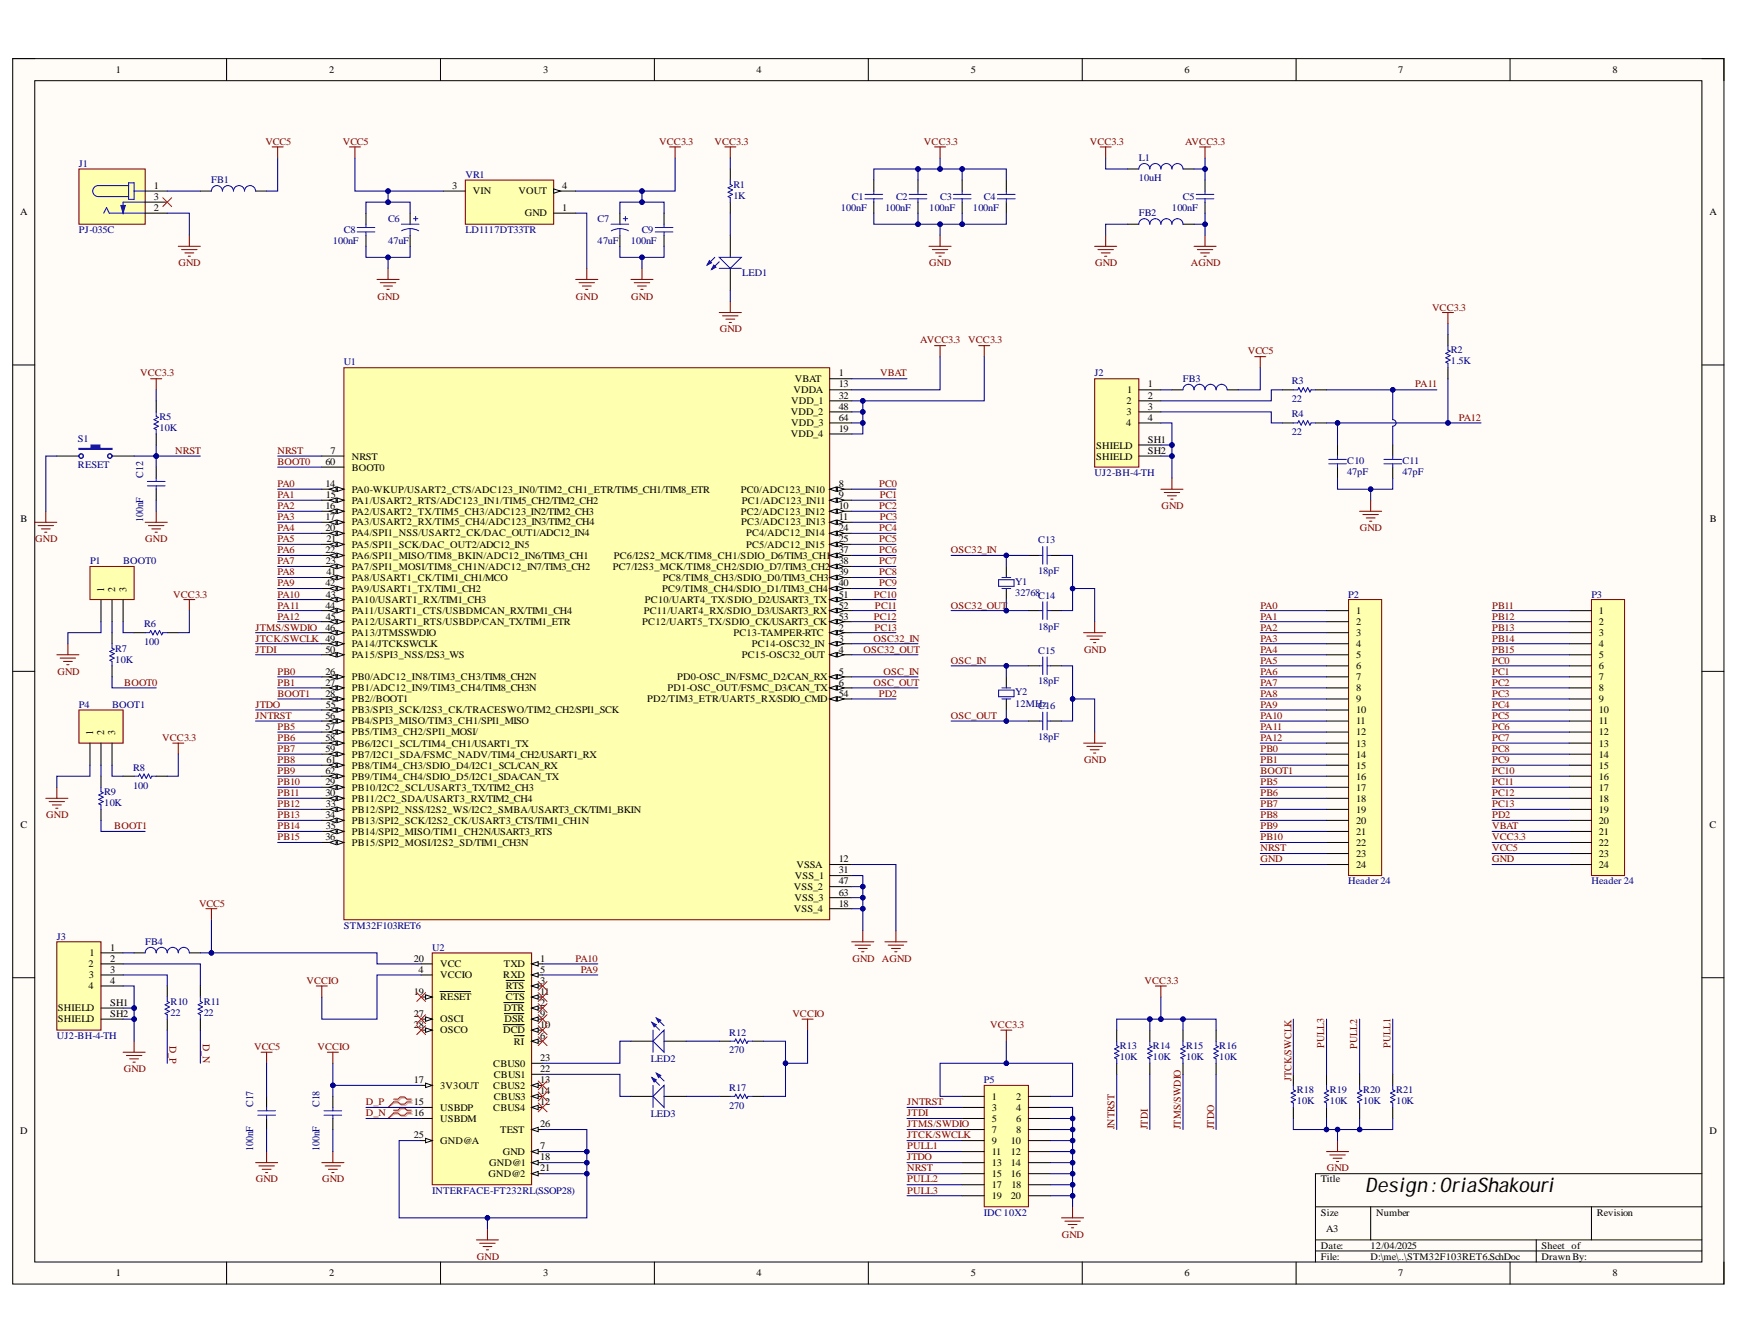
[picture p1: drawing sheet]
<svg xmlns="http://www.w3.org/2000/svg" width="279mm" height="216mm" viewBox="0 0 279 216" stroke-linecap="round" stroke-linejoin="round" font-family="sans-serif">
<defs><g id="words">
<text font-size="3.3" x="219.3" y="191.6">Design : OriaShakouri</text>
<g font-size="1.7" fill="#000080">
<text x="23" y="76.8" transform="rotate(-90 23 76.8)">C12</text>
<text x="23" y="83.9" transform="rotate(-90 23 83.9)">100nF</text>
<text x="40.7" y="177.9" transform="rotate(-90 40.7 177.9)">C17</text>
<text x="51.3" y="177.9" transform="rotate(-90 51.3 177.9)">C18</text>
<text x="40.7" y="185" transform="rotate(-90 40.7 185)">100nF</text>
<text x="51.3" y="185" transform="rotate(-90 51.3 185)">100nF</text>
</g>
<g font-size="1.7">
<text x="16.7" y="95.1" transform="rotate(-90 16.7 95.1)">1</text>
<text x="18.5" y="95.1" transform="rotate(-90 18.5 95.1)">2</text>
<text x="20.3" y="95.1" transform="rotate(-90 20.3 95.1)">3</text>
<text x="15" y="118.1" transform="rotate(-90 15 118.1)">1</text>
<text x="16.7" y="118.1" transform="rotate(-90 16.7 118.1)">2</text>
<text x="18.5" y="118.1" transform="rotate(-90 18.5 118.1)">3</text>
</g>
<g font-size="1.7" fill="#800000">
<text x="32.6" y="167.7" transform="rotate(90 32.6 167.7)">D_N</text>
<text x="27.2" y="168" transform="rotate(90 27.2 168)">D_P</text>
<text x="207.5" y="173.6" transform="rotate(-90 207.5 173.6)">JTCK/SWCLK</text>
<text x="212.7" y="168.4" transform="rotate(-90 212.7 168.4)">PULL3</text>
<text x="218.1" y="168.5" transform="rotate(-90 218.1 168.5)">PULL2</text>
<text x="223.4" y="168.3" transform="rotate(-90 223.4 168.3)">PULL1</text>
<text x="179.1" y="181.4" transform="rotate(-90 179.1 181.4)">JNTRST</text>
<text x="184.4" y="181.4" transform="rotate(-90 184.4 181.4)">JTDI</text>
<text x="189.7" y="181.4" transform="rotate(-90 189.7 181.4)">JTMS/SWDIO</text>
<text x="195.1" y="181.4" transform="rotate(-90 195.1 181.4)">JTDO</text>
</g>
<g font-size="1.6">
<text x="18.6" y="11.8">1</text>
<text x="52.9" y="11.8">2</text>
<text x="87.3" y="11.8">3</text>
<text x="121.6" y="11.8">4</text>
<text x="156" y="11.8">5</text>
<text x="190.3" y="11.8">6</text>
<text x="224.7" y="11.8">7</text>
<text x="259.1" y="11.8">8</text>
<text x="3.2" y="34.6">A</text>
<text x="24.7" y="30.4">1</text>
<text x="24.7" y="32.1">3</text>
<text x="24.7" y="33.9">2</text>
<text x="72.7" y="30.4">3</text>
<text x="76" y="31.2">VIN</text>
<text x="83.3" y="31.2">VOUT</text>
<text x="84.3" y="34.8">GND</text>
<text x="90.3" y="30.4">4</text>
<text x="90.3" y="33.9">1</text>
<text x="274.7" y="34.6">A</text>
<text x="127.1" y="65">VDD_1</text>
<text x="127.5" y="63.2">VDDA</text>
<text x="127.7" y="61.4">VBAT</text>
<text x="134.7" y="60.5">1</text>
<text x="134.7" y="62.2">13</text>
<text x="134.7" y="64">32</text>
<text x="134.7" y="65.8">48</text>
<text x="181" y="65">2</text>
<text x="181.1" y="63.2">1</text>
<text x="184.4" y="62.2">1</text>
<text x="184.4" y="64">2</text>
<text x="184.4" y="65.8">3</text>
<text x="127" y="66.7">VDD_2</text>
<text x="127" y="70.3">VDD_4</text>
<text x="127.1" y="68.5">VDD_3</text>
<text x="134.7" y="67.6">64</text>
<text x="134.7" y="69.3">19</text>
<text x="180.9" y="68.5">4</text>
<text x="181" y="66.7">3</text>
<text x="184.4" y="67.6">4</text>
<text x="184.4" y="71.1">SH1</text>
<text x="52.3" y="74.7">60</text>
<text x="53.1" y="72.9">7</text>
<text x="56.5" y="73.8">NRST</text>
<text x="56.5" y="75.6">BOOT0</text>
<text x="176.1" y="72.1">SHIELD</text>
<text x="176.1" y="73.8">SHIELD</text>
<text x="184.4" y="72.9">SH2</text>
<text x="3.3" y="83.8">B</text>
<text x="52.3" y="78.2">14</text>
<text x="52.3" y="81.8">16</text>
<text x="52.3" y="83.6">17</text>
<text x="52.4" y="80">15</text>
<text x="56.5" y="79.2">PA0-WKUP/USART2_CTS/ADC123_IN0/TIM2_CH1_ETR/TIM5_CH1/TIM8_ETR</text>
<text x="56.5" y="80.9">PA1/USART2_RTS/ADC123_IN1/TIM5_CH2/TIM2_CH2</text>
<text x="56.5" y="82.7">PA2/USART2_TX/TIM5_CH3/ADC123_IN2/TIM2_CH3</text>
<text x="119" y="79.2">PC0/ADC123_IN10</text>
<text x="119" y="82.7">PC2/ADC123_IN12</text>
<text x="119.2" y="80.9">PC1/ADC123_IN11</text>
<text x="134.7" y="78.2">8</text>
<text x="134.7" y="80">9</text>
<text x="134.7" y="81.8">10</text>
<text x="134.7" y="83.6">11</text>
<text x="274.7" y="83.8">B</text>
<text x="52.3" y="85.3">20</text>
<text x="52.3" y="88.9">22</text>
<text x="52.4" y="87.1">21</text>
<text x="56.5" y="84.4">PA3/USART2_RX/TIM5_CH4/ADC123_IN3/TIM2_CH4</text>
<text x="56.5" y="86.2">PA4/SPI1_NSS/USART2_CK/DAC_OUT1/ADC12_IN4</text>
<text x="56.5" y="88">PA5/SPI1_SCK/DAC_OUT2/ADC12_IN5</text>
<text x="56.5" y="89.7">PA6/SPI1_MISO/TIM8_BKIN/ADC12_IN6/TIM3_CH1</text>
<text x="98.6" y="89.7">PC6/I2S2_MCK/TIM8_CH1/SDIO_D6/TIM3_CH1</text>
<text x="119.1" y="84.4">PC3/ADC123_IN13</text>
<text x="119.9" y="86.2">PC4/ADC12_IN14</text>
<text x="119.9" y="88">PC5/ADC12_IN15</text>
<text x="134.7" y="85.3">24</text>
<text x="134.7" y="87.1">25</text>
<text x="134.7" y="88.9">37</text>
<text x="52.3" y="94.2">42</text>
<text x="52.4" y="90.7">23</text>
<text x="52.4" y="96">43</text>
<text x="52.4" y="92.4">41</text>
<text x="56.5" y="91.5">PA7/SPI1_MOSI/TIM8_CH1N/ADC12_IN7/TIM3_CH2</text>
<text x="56.5" y="93.3">PA8/USART1_CK/TIM1_CH1/MCO</text>
<text x="56.5" y="95.1">PA9/USART1_TX/TIM1_CH2</text>
<text x="98.5" y="91.5">PC7/I2S3_MCK/TIM8_CH2/SDIO_D7/TIM3_CH2</text>
<text x="106.4" y="95.1">PC9/TIM8_CH4/SDIO_D1/TIM3_CH4</text>
<text x="106.5" y="93.3">PC8/TIM8_CH3/SDIO_D0/TIM3_CH3</text>
<text x="134.7" y="90.7">38</text>
<text x="134.7" y="92.4">39</text>
<text x="134.7" y="94.2">40</text>
<text x="134.7" y="96">51</text>
<text x="52.3" y="97.8">44</text>
<text x="52.3" y="101.3">46</text>
<text x="52.4" y="99.5">45</text>
<text x="56.5" y="96.8">PA10/USART1_RX/TIM1_CH3</text>
<text x="56.5" y="98.6">PA11/USART1_CTS/USBDMCAN_RX/TIM1_CH4</text>
<text x="56.5" y="100.4">PA12/USART1_RTS/USBDP/CAN_TX/TIM1_ETR</text>
<text x="103.2" y="100.4">PC12/UART5_TX/SDIO_CK/USART3_CK</text>
<text x="103.4" y="98.6">PC11/UART4_RX/SDIO_D3/USART3_RX</text>
<text x="103.6" y="96.8">PC10/UART4_TX/SDIO_D2/USART3_TX</text>
<text x="134.7" y="97.8">52</text>
<text x="134.7" y="99.5">53</text>
<text x="134.7" y="101.3">2</text>
<text x="217.9" y="98.6">1</text>
<text x="217.9" y="100.4">2</text>
<text x="256.9" y="98.6">1</text>
<text x="256.9" y="100.4">2</text>
<text x="52.3" y="104.9">50</text>
<text x="56.5" y="102.2">PA13/JTMSSWDIO</text>
<text x="56.5" y="103.9">PA14/JTCKSWCLK</text>
<text x="56.5" y="105.7">PA15/SPI3_NSS/I2S3_WS</text>
<text x="117.8" y="102.2">PC13-TAMPER-RTC</text>
<text x="119.2" y="105.7">PC15-OSC32_OUT</text>
<text x="120.8" y="103.9">PC14-OSC32_IN</text>
<text x="134.7" y="103.1">3</text>
<text x="134.7" y="104.9">4</text>
<text x="217.9" y="102.2">3</text>
<text x="217.9" y="103.9">4</text>
<text x="217.9" y="105.7">5</text>
<text x="217.9" y="107.5">6</text>
<text x="256.9" y="102.2">3</text>
<text x="256.9" y="103.9">4</text>
<text x="256.9" y="105.7">5</text>
<text x="256.9" y="107.5">6</text>
<text x="52.3" y="108.4">26</text>
<text x="52.3" y="110.2">27</text>
<text x="52.3" y="112">28</text>
<text x="52.4" y="113.7">55</text>
<text x="56.5" y="109.3">PB0/ADC12_IN8/TIM3_CH3/TIM8_CH2N</text>
<text x="56.5" y="111">PB1/ADC12_IN9/TIM3_CH4/TIM8_CH3N</text>
<text x="56.5" y="112.8">PB2//BOOT1</text>
<text x="104" y="112.8">PD2/TIM3_ETR/UART5_RX/SDIO_CMD</text>
<text x="107.3" y="111">PD1-OSC_OUT/FSMC_D3/CAN_TX</text>
<text x="108.8" y="109.3">PD0-OSC_IN/FSMC_D2/CAN_RX</text>
<text x="134.7" y="108.4">5</text>
<text x="134.7" y="110.2">6</text>
<text x="134.7" y="112">54</text>
<text x="217.9" y="109.3">7</text>
<text x="217.9" y="111">8</text>
<text x="217.9" y="112.8">9</text>
<text x="256.9" y="109.3">7</text>
<text x="256.9" y="111">8</text>
<text x="256.9" y="112.8">9</text>
<text x="52.3" y="115.4">56</text>
<text x="52.3" y="117.2">57</text>
<text x="52.3" y="119">58</text>
<text x="56.5" y="114.6">PB3/SPI3_SCK/I2S3_CK/TRACESWO/TIM2_CH2/SPI1_SCK</text>
<text x="56.5" y="116.4">PB4/SPI3_MISO/TIM3_CH1/SPI1_MISO</text>
<text x="56.5" y="118.1">PB5/TIM3_CH2/SPI1_MOSI/</text>
<text x="56.5" y="119.9">PB6/I2C1_SCL/TIM4_CH1/USART1_TX</text>
<text x="217.9" y="114.6">10</text>
<text x="217.9" y="116.4">11</text>
<text x="217.9" y="118.1">12</text>
<text x="217.9" y="119.9">13</text>
<text x="256.9" y="114.6">10</text>
<text x="256.9" y="116.4">11</text>
<text x="256.9" y="118.1">12</text>
<text x="256.9" y="119.9">13</text>
<text x="52.3" y="120.8">59</text>
<text x="52.3" y="124.3">62</text>
<text x="52.4" y="122.5">61</text>
<text x="56.5" y="121.7">PB7/I2C1_SDA/FSMC_NADV/TIM4_CH2/USART1_RX</text>
<text x="56.5" y="123.5">PB8/TIM4_CH3/SDIO_D4/I2C1_SCL/CAN_RX</text>
<text x="56.5" y="125.3">PB9/TIM4_CH4/SDIO_D5/I2C1_SDA/CAN_TX</text>
<text x="217.9" y="121.7">14</text>
<text x="217.9" y="123.5">15</text>
<text x="217.9" y="125.3">16</text>
<text x="256.9" y="121.7">14</text>
<text x="256.9" y="123.5">15</text>
<text x="256.9" y="125.3">16</text>
<text x="52.3" y="126.1">29</text>
<text x="52.3" y="127.9">30</text>
<text x="52.3" y="131.4">34</text>
<text x="52.4" y="129.6">33</text>
<text x="56.5" y="127">PB10/I2C2_SCL/USART3_TX/TIM2_CH3</text>
<text x="56.5" y="128.8">PB11/2C2_SDA/USART3_RX/TIM2_CH4</text>
<text x="56.5" y="130.6">PB12/SPI2_NSS/I2S2_WS/I2C2_SMBA/USART3_CK/TIM1_BKIN</text>
<text x="217.9" y="127">17</text>
<text x="217.9" y="128.8">18</text>
<text x="217.9" y="130.6">19</text>
<text x="256.9" y="127">17</text>
<text x="256.9" y="128.8">18</text>
<text x="256.9" y="130.6">19</text>
<text x="3.3" y="133">C</text>
<text x="52.3" y="135">36</text>
<text x="52.4" y="133.2">35</text>
<text x="56.5" y="132.4">PB13/SPI2_SCK/I2S2_CK/USART3_CTS/TIM1_CH1N</text>
<text x="56.5" y="134.1">PB14/SPI2_MISO/TIM1_CH2N/USART3_RTS</text>
<text x="56.5" y="135.9">PB15/SPI2_MOSI/I2S2_SD/TIM1_CH3N</text>
<text x="217.9" y="132.4">20</text>
<text x="217.9" y="134.1">21</text>
<text x="217.9" y="135.9">22</text>
<text x="217.9" y="137.7">23</text>
<text x="256.9" y="132.4">20</text>
<text x="256.9" y="134.1">21</text>
<text x="256.9" y="135.9">22</text>
<text x="256.9" y="137.7">23</text>
<text x="274.7" y="133">C</text>
<text x="127.6" y="142.9">VSS_2</text>
<text x="127.7" y="141.2">VSS_1</text>
<text x="128" y="139.5">VSSA</text>
<text x="134.7" y="138.5">12</text>
<text x="134.7" y="140.3">31</text>
<text x="134.7" y="142.1">47</text>
<text x="134.7" y="143.9">63</text>
<text x="217.9" y="139.5">24</text>
<text x="256.9" y="139.5">24</text>
<text x="127.6" y="146.5">VSS_4</text>
<text x="127.6" y="144.7">VSS_3</text>
<text x="134.7" y="145.6">18</text>
<text x="14.2" y="155.4">2</text>
<text x="14.4" y="153.6">1</text>
<text x="17.7" y="152.7">1</text>
<text x="17.7" y="154.5">2</text>
<text x="66.5" y="154.5">20</text>
<text x="70.7" y="155.4">VCC</text>
<text x="80.9" y="155.4">TXD</text>
<text x="86.8" y="154.5">1</text>
<text x="14.2" y="158.9">4</text>
<text x="14.3" y="157.1">3</text>
<text x="17.7" y="156.3">3</text>
<text x="17.7" y="158.1">4</text>
<text x="17.7" y="161.6">SH1</text>
<text x="66.5" y="159.8">19</text>
<text x="67.2" y="156.3">4</text>
<text x="70.7" y="157.1">VCCIO</text>
<text x="70.7" y="160.7">RESET</text>
<text x="80.9" y="157.1">RXD</text>
<text x="81.3" y="158.9">RTS</text>
<text x="81.3" y="160.7">CTS</text>
<text x="86.8" y="156.3">5</text>
<text x="86.8" y="158.1">3</text>
<text x="86.8" y="159.8">11</text>
<text x="86.8" y="161.6">2</text>
<text x="9.3" y="162.5">SHIELD</text>
<text x="9.3" y="164.2">SHIELD</text>
<text x="17.7" y="163.4">SH2</text>
<text x="66.5" y="163.4">27</text>
<text x="66.5" y="165.2">28</text>
<text x="70.7" y="164.2">OSCI</text>
<text x="70.7" y="166">OSCO</text>
<text x="80.9" y="166">DCD</text>
<text x="80.9" y="162.5">DTR</text>
<text x="81" y="164.2">DSR</text>
<text x="82.6" y="167.8">RI</text>
<text x="86.8" y="163.4">9</text>
<text x="86.8" y="165.2">10</text>
<text x="86.8" y="166.9">6</text>
<text x="66.5" y="174">17</text>
<text x="79.3" y="171.3">CBUS0</text>
<text x="79.3" y="173.1">CBUS1</text>
<text x="86.8" y="170.5">23</text>
<text x="86.8" y="172.3">22</text>
<text x="86.8" y="174">13</text>
<text x="66.5" y="177.5">15</text>
<text x="66.5" y="179.3">16</text>
<text x="70.7" y="174.9">3V3OUT</text>
<text x="70.7" y="178.4">USBDP</text>
<text x="79.3" y="174.9">CBUS2</text>
<text x="79.3" y="178.4">CBUS4</text>
<text x="79.3" y="176.7">CBUS3</text>
<text x="86.8" y="175.7">14</text>
<text x="86.8" y="177.5">12</text>
<text x="159.4" y="176.7">1</text>
<text x="159.4" y="178.4">3</text>
<text x="163.3" y="176.7">2</text>
<text x="163.3" y="178.4">4</text>
<text x="3.2" y="182.2">D</text>
<text x="66.5" y="182.8">25</text>
<text x="70.7" y="180.2">USBDM</text>
<text x="70.7" y="183.8">GND@A</text>
<text x="80.4" y="182">TEST</text>
<text x="80.8" y="185.6">GND</text>
<text x="86.8" y="181.1">26</text>
<text x="86.8" y="184.6">7</text>
<text x="159.4" y="180.2">5</text>
<text x="159.4" y="182">7</text>
<text x="159.4" y="183.8">9</text>
<text x="159.4" y="185.6">11</text>
<text x="162.4" y="183.8">10</text>
<text x="162.4" y="185.6">12</text>
<text x="163.3" y="180.2">6</text>
<text x="163.3" y="182">8</text>
<text x="274.7" y="182.2">D</text>
<text x="78.5" y="189.1">GND@2</text>
<text x="78.6" y="187.3">GND@1</text>
<text x="86.8" y="186.4">18</text>
<text x="86.8" y="188.2">21</text>
<text x="159.4" y="187.3">13</text>
<text x="159.4" y="189.1">15</text>
<text x="159.4" y="190.9">17</text>
<text x="162.4" y="187.3">14</text>
<text x="162.4" y="189.1">16</text>
<text x="162.5" y="190.9">18</text>
<text x="212.2" y="189.9">Title</text>
<text x="159.4" y="192.7">19</text>
<text x="162.4" y="192.7">20</text>
<text x="212.2" y="195.3">Size</text>
<text x="213.1" y="198">A3</text>
<text x="221.1" y="195.3">Number</text>
<text x="256.6" y="195.3">Revision</text>
<text x="212.2" y="200.6">Date:</text>
<text x="212.2" y="202.4">File:</text>
<text x="220.2" y="200.6">12/04/2025</text>
<text x="220.2" y="202.4">D:\me\..\STM32F103RET6.SchDoc</text>
<text x="247.7" y="200.6">Sheet of</text>
<text x="247.7" y="202.4">Drawn By:</text>
<text x="18.6" y="205">1</text>
<text x="52.9" y="205">2</text>
<text x="87.3" y="205">3</text>
<text x="121.6" y="205">4</text>
<text x="156" y="205">5</text>
<text x="190.3" y="205">6</text>
<text x="224.7" y="205">7</text>
<text x="259.1" y="205">8</text>
</g>
<g font-size="1.6" fill="#800000">
<text x="42.6" y="23.3">VCC5</text>
<text x="55.1" y="23.3">VCC5</text>
<text x="105.9" y="23.3">VCC3.3</text>
<text x="114.8" y="23.3">VCC3.3</text>
<text x="148.5" y="23.3">VCC3.3</text>
<text x="175.1" y="23.3">VCC3.3</text>
<text x="190.4" y="23.3">AVCC3.3</text>
<text x="28.7" y="42.8">GND</text>
<text x="149.3" y="42.8">GND</text>
<text x="175.9" y="42.8">GND</text>
<text x="191.3" y="42.8">AGND</text>
<text x="60.6" y="48.1">GND</text>
<text x="92.5" y="48.1">GND</text>
<text x="101.4" y="48.1">GND</text>
<text x="115.6" y="53.4">GND</text>
<text x="230.1" y="49.9">VCC3.3</text>
<text x="147.9" y="55.1">AVCC3.3</text>
<text x="155.6" y="55.1">VCC3.3</text>
<text x="200.5" y="56.9">VCC5</text>
<text x="22.5" y="60.5">VCC3.3</text>
<text x="141.4" y="60.5">VBAT</text>
<text x="227.4" y="62.2">PA11</text>
<text x="234.4" y="67.6">PA12</text>
<text x="28.2" y="72.9">NRST</text>
<text x="44.6" y="72.9">NRST</text>
<text x="44.6" y="74.7">BOOT0</text>
<text x="44.6" y="78.2">PA0</text>
<text x="44.6" y="80">PA1</text>
<text x="44.6" y="81.8">PA2</text>
<text x="44.6" y="83.6">PA3</text>
<text x="141.3" y="78.2">PC0</text>
<text x="141.3" y="81.8">PC2</text>
<text x="141.3" y="80">PC1</text>
<text x="141.3" y="83.6">PC3</text>
<text x="186.6" y="81.8">GND</text>
<text x="5.7" y="87.1">GND</text>
<text x="23.3" y="87.1">GND</text>
<text x="44.6" y="85.3">PA4</text>
<text x="44.6" y="87.1">PA5</text>
<text x="44.6" y="88.9">PA6</text>
<text x="141.3" y="85.3">PC4</text>
<text x="141.3" y="87.1">PC5</text>
<text x="141.3" y="88.9">PC6</text>
<text x="152.8" y="88.9">OSC32_IN</text>
<text x="218.5" y="85.3">GND</text>
<text x="27.8" y="96">VCC3.3</text>
<text x="44.6" y="90.7">PA7</text>
<text x="44.6" y="92.4">PA8</text>
<text x="44.6" y="94.2">PA9</text>
<text x="44.6" y="96">PA10</text>
<text x="140.4" y="96">PC10</text>
<text x="141.3" y="90.7">PC7</text>
<text x="141.3" y="92.4">PC8</text>
<text x="141.3" y="94.2">PC9</text>
<text x="41" y="101.3">JTMS/SWDIO</text>
<text x="44.6" y="97.8">PA11</text>
<text x="44.6" y="99.5">PA12</text>
<text x="140.4" y="99.5">PC12</text>
<text x="140.5" y="101.3">PC13</text>
<text x="140.6" y="97.8">PC11</text>
<text x="152.8" y="97.8">OSC32_OUT</text>
<text x="202.5" y="97.8">PA0</text>
<text x="202.5" y="99.5">PA1</text>
<text x="202.5" y="101.3">PA2</text>
<text x="239.7" y="97.8">PB11</text>
<text x="239.7" y="99.5">PB12</text>
<text x="239.7" y="101.3">PB13</text>
<text x="41" y="103.1">JTCK/SWCLK 49</text>
<text x="41" y="104.9">JTDI</text>
<text x="138.7" y="104.9">OSC32_OUT</text>
<text x="140.3" y="103.1">OSC32_IN</text>
<text x="152.8" y="106.6">OSC_IN</text>
<text x="174.2" y="104.9">GND</text>
<text x="202.5" y="103.1">PA3</text>
<text x="202.5" y="104.9">PA4</text>
<text x="202.5" y="106.6">PA5</text>
<text x="239.7" y="103.1">PB14</text>
<text x="239.7" y="104.9">PB15</text>
<text x="239.7" y="106.6">PC0</text>
<text x="9.2" y="108.4">GND</text>
<text x="20" y="110.2">BOOT0</text>
<text x="41" y="113.7">JTDO</text>
<text x="44.6" y="112">BOOT1</text>
<text x="44.6" y="108.4">PB0</text>
<text x="44.6" y="110.2">PB1</text>
<text x="140.3" y="110.2">OSC_OUT</text>
<text x="141.2" y="112">PD2</text>
<text x="141.9" y="108.4">OSC_IN</text>
<text x="202.5" y="108.4">PA6</text>
<text x="202.5" y="110.2">PA7</text>
<text x="202.5" y="112">PA8</text>
<text x="202.5" y="113.7">PA9</text>
<text x="239.7" y="108.4">PC1</text>
<text x="239.7" y="110.2">PC2</text>
<text x="239.7" y="112">PC3</text>
<text x="239.7" y="113.7">PC4</text>
<text x="26.1" y="119">VCC3.3</text>
<text x="41" y="115.4">JNTRST</text>
<text x="44.6" y="117.2">PB5</text>
<text x="44.6" y="119">PB6</text>
<text x="152.8" y="115.4">OSC_OUT</text>
<text x="202.5" y="115.4">PA10</text>
<text x="202.5" y="117.2">PA11</text>
<text x="202.5" y="119">PA12</text>
<text x="239.7" y="115.4">PC5</text>
<text x="239.7" y="117.2">PC6</text>
<text x="239.7" y="119">PC7</text>
<text x="44.6" y="120.8">PB7</text>
<text x="44.6" y="122.5">PB8</text>
<text x="44.6" y="124.3">PB9</text>
<text x="174.2" y="122.5">GND</text>
<text x="202.5" y="120.8">PB0</text>
<text x="202.5" y="122.5">PB1</text>
<text x="202.5" y="124.3">BOOT1</text>
<text x="239.7" y="120.8">PC8</text>
<text x="239.7" y="122.5">PC9</text>
<text x="239.7" y="124.3">PC10</text>
<text x="7.4" y="131.4">GND</text>
<text x="44.6" y="126.1">PB10</text>
<text x="44.6" y="127.9">PB11</text>
<text x="44.6" y="129.6">PB12</text>
<text x="44.6" y="131.4">PB13</text>
<text x="202.5" y="126.1">PB5</text>
<text x="202.5" y="127.9">PB6</text>
<text x="202.5" y="129.6">PB7</text>
<text x="202.5" y="131.4">PB8</text>
<text x="239.7" y="126.1">PC11</text>
<text x="239.7" y="127.9">PC12</text>
<text x="239.7" y="129.6">PC13</text>
<text x="239.7" y="131.4">PD2</text>
<text x="18.4" y="133.2">BOOT1</text>
<text x="44.6" y="133.2">PB14</text>
<text x="44.6" y="135">PB15</text>
<text x="202.5" y="133.2">PB9</text>
<text x="202.5" y="135">PB10</text>
<text x="202.5" y="136.8">NRST</text>
<text x="239.7" y="133.2">VBAT</text>
<text x="239.7" y="135">VCC3.3</text>
<text x="239.7" y="136.8">VCC5</text>
<text x="202.5" y="138.5">GND</text>
<text x="239.7" y="138.5">GND</text>
<text x="32" y="145.6">VCC5</text>
<text x="92.5" y="154.5">PA10</text>
<text x="136.9" y="154.5">GND</text>
<text x="141.7" y="154.5">AGND</text>
<text x="49.2" y="158.1">VCCIO</text>
<text x="93.3" y="156.3">PA9</text>
<text x="183.9" y="158.1">VCC3.3</text>
<text x="127.3" y="163.4">VCCIO</text>
<text x="159.1" y="165.2">VCC3.3</text>
<text x="19.9" y="172.3">GND</text>
<text x="40.9" y="168.7">VCC5</text>
<text x="51" y="168.7">VCCIO</text>
<text x="58.8" y="177.5">D_P</text>
<text x="58.8" y="179.3">D_N</text>
<text x="145.7" y="177.5">JNTRST</text>
<text x="145.7" y="179.3">JTDI</text>
<text x="145.7" y="181.1">JTMS/SWDIO</text>
<text x="145.7" y="182.8">JTCK/SWCLK</text>
<text x="145.7" y="184.6">PULL1</text>
<text x="41.1" y="189.9">GND</text>
<text x="51.8" y="189.9">GND</text>
<text x="145.7" y="189.9">PULL2</text>
<text x="145.7" y="191.7">PULL3</text>
<text x="145.7" y="186.4">JTDO</text>
<text x="145.7" y="188.2">NRST</text>
<text x="213.2" y="188.2">GND</text>
<text x="76.6" y="202.4">GND</text>
<text x="170.6" y="198.8">GND</text>
</g>
<g font-size="1.6" fill="#000080">
<text x="12.7" y="26.8">J1</text>
<text x="33.9" y="29.4">FB1</text>
<text x="74.8" y="28.6">VR1</text>
<text x="183" y="25.9">L1</text>
<text x="183" y="29.1">10uH</text>
<text x="62.3" y="35.7">C6</text>
<text x="96" y="35.7">C7</text>
<text x="117.8" y="30.2">R1</text>
<text x="117.8" y="32">1K</text>
<text x="135.1" y="33.9">100nF</text>
<text x="136.9" y="32.1">C1</text>
<text x="142.2" y="33.9">100nF</text>
<text x="144" y="32.1">C2</text>
<text x="149.3" y="33.9">100nF</text>
<text x="151.1" y="32.1">C3</text>
<text x="156.3" y="33.9">100nF</text>
<text x="158.1" y="32.1">C4</text>
<text x="183" y="34.8">FB2</text>
<text x="188.3" y="33.9">100nF</text>
<text x="190.1" y="32.1">C5</text>
<text x="12.7" y="37.5">PJ-035C</text>
<text x="53.5" y="39.2">100nF</text>
<text x="55.2" y="37.5">C8</text>
<text x="62.3" y="39.2">47uF</text>
<text x="74.8" y="37.5">LD1117DT33TR</text>
<text x="96" y="39.2">47uF</text>
<text x="101.3" y="39.2">100nF</text>
<text x="103.1" y="37.5">C9</text>
<text x="119.3" y="44.4">LED1</text>
<text x="55.2" y="58.7">U1</text>
<text x="233.1" y="56.7">R2</text>
<text x="233.1" y="58.5">1.5K</text>
<text x="175.9" y="60.5">J2</text>
<text x="190.1" y="61.4">FB3</text>
<text x="207.6" y="61.7">R3</text>
<text x="207.6" y="64.6">22</text>
<text x="12.5" y="71">S1</text>
<text x="25.6" y="67.4">R5</text>
<text x="25.6" y="69.2">10K</text>
<text x="207.6" y="67.1">R4</text>
<text x="207.6" y="69.9">22</text>
<text x="12.5" y="75.2">RESET</text>
<text x="175.9" y="76.5">UJ2-BH-4-TH</text>
<text x="216.5" y="74.5">C10</text>
<text x="216.5" y="76.3">47pF</text>
<text x="225.3" y="74.5">C11</text>
<text x="225.3" y="76.3">47pF</text>
<text x="166.8" y="87.3">C13</text>
<text x="14.5" y="90.7">P1</text>
<text x="19.8" y="90.7">BOOT0</text>
<text x="163.1" y="94">Y1</text>
<text x="163.1" y="95.8">32768C14</text>
<text x="166.8" y="92.3">18pF</text>
<text x="216.6" y="96">P2</text>
<text x="255.7" y="96">P3</text>
<text x="23.2" y="100.7">R6</text>
<text x="166.8" y="101.1">18pF</text>
<text x="18.5" y="104.7">R7</text>
<text x="18.5" y="106.5">10K</text>
<text x="23.2" y="103.6">100</text>
<text x="166.8" y="105">C15</text>
<text x="12.7" y="113.7">P4</text>
<text x="18" y="113.7">BOOT1</text>
<text x="163.1" y="111.7">Y2</text>
<text x="163.1" y="113.5">12MHz</text>
<text x="166.8" y="109.9">18pF</text>
<text x="166.8" y="113.9">C16</text>
<text x="166.8" y="118.8">18pF</text>
<text x="21.4" y="123.8">R8</text>
<text x="16.7" y="127.7">R9</text>
<text x="16.7" y="129.5">10K</text>
<text x="21.4" y="126.7">100</text>
<text x="216.6" y="142.1">Header 24</text>
<text x="255.7" y="142.1">Header 24</text>
<text x="55.2" y="149.2">STM32F103RET6</text>
<text x="9.1" y="151">J3</text>
<text x="23.3" y="151.8">FB4</text>
<text x="69.4" y="152.7">U2</text>
<text x="27.4" y="161.4">R10</text>
<text x="32.7" y="161.4">R11</text>
<text x="9.1" y="166.9">UJ2-BH-4-TH</text>
<text x="27.4" y="163.2">22</text>
<text x="32.7" y="163.2">22</text>
<text x="117.2" y="166.4">R12</text>
<text x="104.5" y="170.7">LED2</text>
<text x="117.2" y="169.2">270</text>
<text x="158.1" y="174">P5</text>
<text x="179.9" y="168.5">R13</text>
<text x="179.9" y="170.2">10K</text>
<text x="185.2" y="168.5">R14</text>
<text x="185.2" y="170.2">10K</text>
<text x="190.6" y="168.5">R15</text>
<text x="190.6" y="170.2">10K</text>
<text x="195.9" y="168.5">R16</text>
<text x="195.9" y="170.2">10K</text>
<text x="104.5" y="179.5">LED3</text>
<text x="117.2" y="175.2">R17</text>
<text x="117.2" y="178.1">270</text>
<text x="208.3" y="175.6">R18</text>
<text x="208.3" y="177.3">10K</text>
<text x="213.7" y="175.6">R19</text>
<text x="213.7" y="177.3">10K</text>
<text x="219" y="175.6">R20</text>
<text x="219" y="177.3">10K</text>
<text x="224.3" y="175.6">R21</text>
<text x="224.3" y="177.3">10K</text>
<text x="69.4" y="191.7">INTERFACE-FT232RL(SSOP28)</text>
<text x="158.1" y="195.3">IDC 10X2</text>
</g>
</g></defs>
<path d="M2 9.4h275v196.9h-275z" fill-rule="evenodd" fill="#fffcf8"/>
<path d="M2 9.4h275v196.9h-275z" fill="none" stroke="#000" stroke-width=".16"/>
<path d="M5.6 13h267.8v189.7h-267.8z" fill-rule="evenodd" fill="#fffcf8"/>
<g fill="none" stroke="#000" stroke-width=".16">
<path d="M2 9.4h3.6M5.6 13h267.8v189.7h-267.8zM36.4 9.4v3.6M70.8 9.4v3.6M105.1 9.4v3.6M139.5 9.4v3.6M173.9 9.4v3.6M208.2 9.4v3.6M242.6 9.4v3.6M273.4 9.4h3.6v3.6M2 58.6h3.6M273.4 58.6h3.6"/>
<path d="M2 107.8h3.6M273.4 107.9h3.6M2 157.1h3.6M273.4 157.1h3.6M211.4 193.9h62M211.4 199.2h62M220.2 193.9v5.3M246.8 199.2v3.5M255.7 193.9v5.3M273.4 188.5h-62v14.2M36.4 202.7v3.6M70.8 202.7v3.6"/>
<path d="M105.1 202.7v3.6M139.5 202.7v3.6M173.9 202.7v3.6M208.2 202.7v3.6M211.4 201h62M242.6 202.7v3.6M277 202.7v3.6"/>
</g>
<path d="M12.7 27.1h10.6v8.9h-10.6z" fill-rule="evenodd" fill="#ffffb0"/>
<path d="M12.7 27.1h10.6v8.9h-10.6z" fill="none" stroke="#800000" stroke-width=".17"/>
<path d="M15.8 29.8h4.9M15.8 31.6h4.9M16.7 34.2l.4-.8 .5 .8h5.7M20.7 29.4h.8v2.6h-.8zM21.5 30.7h1.8M23.3 32.5h-3.5v1.7" fill="none" stroke="#00f" stroke-width=".17"/>
<path d="M19.4 33h.7l-.3 1.2z" fill="#00f"/>
<path d="M15.8 29.8a.89 .89 0 0 0-.9 .9 .89 .89 0 0 0 .9 .9M19.4 33h.7l-.3 1.2zM34 30.7a.89 .89 0 0 1 .9-.9 .89 .89 0 0 1 .8 .9 .89 .89 0 0 1 .9-.9 .89 .89 0 0 1 .9 .9 .89 .89 0 0 1 .9-.9 .89 .89 0 0 1 .9 .9 .89 .89 0 0 1 .9-.9 .89 .89 0 0 1 .9 .9" fill="none" stroke="#00f" stroke-width=".17"/>
<path d="M23.3 30.7h3.6M23.3 32.5h3.6M23.3 34.2h3.6M32.2 30.7h1.8M41.1 30.7h1.7" fill="none" stroke="#000" stroke-width=".17"/>
<path d="M28.6 39.6h3.6M30.4 37.8v1.8M43.7 23.6h1.8M44.6 23.6v1.8M29.2 40.1h2.5M29.7 40.6h1.4M30.2 41.2h.4" fill="none" stroke="#800000" stroke-width=".17"/>
<path d="M26.2 31.8l1.4 1.4M27.6 31.8l-1.4 1.4" fill="none" stroke="#f00" stroke-width=".16"/>
<path d="M74.8 28.9h14.2v7.1h-14.2z" fill-rule="evenodd" fill="#ffffb0"/>
<path d="M74.8 28.9h14.2v7.1h-14.2z" fill="none" stroke="#800000" stroke-width=".17"/>
<path d="M71.2 30.7h3.6M89 30.7h3.5" fill="none" stroke="#000" stroke-width=".17"/>
<path d="M89 30.3l1 .4-1 .3z" fill="#f8fcff"/>
<path d="M89 30.3l1 .4-1 .3z" fill="none" stroke="#000" stroke-width=".16"/>
<g fill="none" stroke="#000" stroke-width=".17">
<path d="M58.8 34.2v1.8M58.8 37.8v1.8M65.9 34.2v1.8M65.9 37.8v1.8M89 34.2h3.5M99.6 34.2v1.8M99.6 37.8v1.8M106.7 34.2v1.8M106.7 37.8v1.8M117.3 27.1v1.8M117.3 32.5v1.7M117.3 37.8v3.5"/>
<path d="M117.3 43.1v3.6"/>
</g>
<g fill="none" stroke="#800000" stroke-width=".17">
<path d="M56.1 23.6h1.8M57 23.6v1.8M107.6 23.6h1.8M108.5 23.6v1.8M116.4 23.6h1.8M117.3 23.6v1.8M60.6 44.9h3.5M61.1 45.4h2.5M61.6 45.9h1.5M62.2 46.5h.3M62.3 43.1v1.8M92.5 44.9h3.5"/>
<path d="M93 45.4h2.5M93.6 45.9h1.4M94.1 46.5h.4M94.3 43.1v1.8M101.4 44.9h3.5M101.9 45.4h2.5M102.4 45.9h1.5M103 46.5h.3M103.1 43.1v1.8"/>
</g>
<g fill="none" stroke="#00f" stroke-width=".17">
<path d="M57.4 36.6h2.8M57.4 37.3h2.8M58.8 36v.6M58.8 37.3v.5M64.5 36h2.8M65.9 36.7l.7 .1 .7 .3M65.9 36.7l-.7 .1-.7 .3M65.9 36.7v1.1M66.4 35.1h.7M66.8 34.8v.7M98.2 36h2.8M99.6 36.7l.7 .1 .7 .3"/>
<path d="M99.6 36.7l-.7 .1-.7 .3M99.6 36.7v1.1M100.1 35.1h.7M100.5 34.8v.7M105.3 36.6h2.8M105.3 37.3h2.8M106.7 36v.6M106.7 37.3v.5M117.3 28.9v.7l.4 .2-.7 .4 .7 .3-.7 .4 .7 .3-.7 .4 .3 .2v.7M114.9 41.3l-1.3 1.3M115.6 41.3h3.5l-1.8 1.8zM115.6 43.1h3.5"/>
<path d="M115.6 42l-1.3 1.3"/>
</g>
<path d="M114 41.9l.3 .3-.7 .4z" fill="#00f"/>
<path d="M114 41.9l.3 .3-.7 .4z" fill="none" stroke="#00f" stroke-width=".17"/>
<path d="M114.7 42.6l.3 .3-.7 .4z" fill="#00f"/>
<path d="M114.7 42.6l.3 .3-.7 .4z" fill="none" stroke="#00f" stroke-width=".17"/>
<path d="M115.6 50.2h3.5M116.1 50.7h2.5M116.6 51.3h1.4M117.2 51.8h.3M117.3 48.4v1.8" fill="none" stroke="#800000" stroke-width=".17"/>
<path d="M55.3 59.1h78v88.6h-78z" fill-rule="evenodd" fill="#ffffb0"/>
<path d="M55.3 59.1h78v88.6h-78z" fill="none" stroke="#800000" stroke-width=".17"/>
<path d="M51.7 73.3h3.6M51.7 75h3.6M51.7 78.6h3.6" fill="none" stroke="#000" stroke-width=".17"/>
<path d="M54.2 78.2l1.1 .4-1.1 .3z" fill="#f8fcff"/>
<path d="M54.2 78.2l1.1 .4-1.1 .3z" fill="none" stroke="#000" stroke-width=".16"/>
<path d="M52.9 78.6l1.1-.4v.7z" fill="#f8fcff"/>
<path d="M52.9 78.6l1.1-.4v.7z" fill="none" stroke="#000" stroke-width=".16"/>
<path d="M51.7 80.4h3.6" fill="none" stroke="#000" stroke-width=".17"/>
<path d="M54.2 80l1.1 .4-1.1 .3z" fill="#f8fcff"/>
<path d="M54.2 80l1.1 .4-1.1 .3z" fill="none" stroke="#000" stroke-width=".16"/>
<path d="M52.9 80.4l1.1-.4v.7z" fill="#f8fcff"/>
<path d="M52.9 80.4l1.1-.4v.7z" fill="none" stroke="#000" stroke-width=".16"/>
<path d="M51.7 82.1h3.6" fill="none" stroke="#000" stroke-width=".17"/>
<path d="M54.2 81.8l1.1 .3-1.1 .4z" fill="#f8fcff"/>
<path d="M54.2 81.8l1.1 .3-1.1 .4z" fill="none" stroke="#000" stroke-width=".16"/>
<path d="M52.9 82.1l1.1-.3v.7z" fill="#f8fcff"/>
<path d="M52.9 82.1l1.1-.3v.7z" fill="none" stroke="#000" stroke-width=".16"/>
<path d="M51.7 83.9h3.6" fill="none" stroke="#000" stroke-width=".17"/>
<path d="M54.2 83.5l1.1 .4-1.1 .4z" fill="#f8fcff"/>
<path d="M54.2 83.5l1.1 .4-1.1 .4z" fill="none" stroke="#000" stroke-width=".16"/>
<path d="M52.9 83.9l1.1-.4v.8z" fill="#f8fcff"/>
<path d="M52.9 83.9l1.1-.4v.8z" fill="none" stroke="#000" stroke-width=".16"/>
<path d="M51.7 85.7h3.6" fill="none" stroke="#000" stroke-width=".17"/>
<path d="M54.2 85.3l1.1 .4-1.1 .3z" fill="#f8fcff"/>
<path d="M54.2 85.3l1.1 .4-1.1 .3z" fill="none" stroke="#000" stroke-width=".16"/>
<path d="M52.9 85.7l1.1-.4v.7z" fill="#f8fcff"/>
<path d="M52.9 85.7l1.1-.4v.7z" fill="none" stroke="#000" stroke-width=".16"/>
<path d="M51.7 87.4h3.6" fill="none" stroke="#000" stroke-width=".17"/>
<path d="M54.2 87.1l1.1 .3-1.1 .4z" fill="#f8fcff"/>
<path d="M54.2 87.1l1.1 .3-1.1 .4z" fill="none" stroke="#000" stroke-width=".16"/>
<path d="M52.9 87.4l1.1-.3v.7z" fill="#f8fcff"/>
<path d="M52.9 87.4l1.1-.3v.7z" fill="none" stroke="#000" stroke-width=".16"/>
<path d="M51.7 89.2h3.6" fill="none" stroke="#000" stroke-width=".17"/>
<path d="M54.2 88.9l1.1 .3-1.1 .4z" fill="#f8fcff"/>
<path d="M54.2 88.9l1.1 .3-1.1 .4z" fill="none" stroke="#000" stroke-width=".16"/>
<path d="M52.9 89.2l1.1-.3v.7z" fill="#f8fcff"/>
<path d="M52.9 89.2l1.1-.3v.7z" fill="none" stroke="#000" stroke-width=".16"/>
<path d="M51.7 91h3.6" fill="none" stroke="#000" stroke-width=".17"/>
<path d="M54.2 90.6l1.1 .4-1.1 .3z" fill="#f8fcff"/>
<path d="M54.2 90.6l1.1 .4-1.1 .3z" fill="none" stroke="#000" stroke-width=".16"/>
<path d="M52.9 91l1.1-.4v.7z" fill="#f8fcff"/>
<path d="M52.9 91l1.1-.4v.7z" fill="none" stroke="#000" stroke-width=".16"/>
<path d="M51.7 92.8h3.6" fill="none" stroke="#000" stroke-width=".17"/>
<path d="M54.2 92.4l1.1 .4-1.1 .3z" fill="#f8fcff"/>
<path d="M54.2 92.4l1.1 .4-1.1 .3z" fill="none" stroke="#000" stroke-width=".16"/>
<path d="M52.9 92.8l1.1-.4v.7z" fill="#f8fcff"/>
<path d="M52.9 92.8l1.1-.4v.7z" fill="none" stroke="#000" stroke-width=".16"/>
<path d="M51.7 94.5h3.6" fill="none" stroke="#000" stroke-width=".17"/>
<path d="M54.2 94.2l1.1 .3-1.1 .4z" fill="#f8fcff"/>
<path d="M54.2 94.2l1.1 .3-1.1 .4z" fill="none" stroke="#000" stroke-width=".16"/>
<path d="M52.9 94.5l1.1-.3v.7z" fill="#f8fcff"/>
<path d="M52.9 94.5l1.1-.3v.7z" fill="none" stroke="#000" stroke-width=".16"/>
<path d="M51.7 96.3h3.6" fill="none" stroke="#000" stroke-width=".17"/>
<path d="M54.2 96l1.1 .3-1.1 .4z" fill="#f8fcff"/>
<path d="M54.2 96l1.1 .3-1.1 .4z" fill="none" stroke="#000" stroke-width=".16"/>
<path d="M52.9 96.3l1.1-.3v.7z" fill="#f8fcff"/>
<path d="M52.9 96.3l1.1-.3v.7z" fill="none" stroke="#000" stroke-width=".16"/>
<path d="M51.7 98.1h3.6" fill="none" stroke="#000" stroke-width=".17"/>
<path d="M54.2 97.7l1.1 .4-1.1 .3z" fill="#f8fcff"/>
<path d="M54.2 97.7l1.1 .4-1.1 .3z" fill="none" stroke="#000" stroke-width=".16"/>
<path d="M52.9 98.1l1.1-.4v.7z" fill="#f8fcff"/>
<path d="M52.9 98.1l1.1-.4v.7z" fill="none" stroke="#000" stroke-width=".16"/>
<path d="M51.7 99.9h3.6" fill="none" stroke="#000" stroke-width=".17"/>
<path d="M54.2 99.5l1.1 .4-1.1 .3z" fill="#f8fcff"/>
<path d="M54.2 99.5l1.1 .4-1.1 .3z" fill="none" stroke="#000" stroke-width=".16"/>
<path d="M52.9 99.9l1.1-.4v.7z" fill="#f8fcff"/>
<path d="M52.9 99.9l1.1-.4v.7z" fill="none" stroke="#000" stroke-width=".16"/>
<path d="M51.7 101.6h3.6" fill="none" stroke="#000" stroke-width=".17"/>
<path d="M54.2 101.3l1.1 .3-1.1 .4z" fill="#f8fcff"/>
<path d="M54.2 101.3l1.1 .3-1.1 .4z" fill="none" stroke="#000" stroke-width=".16"/>
<path d="M52.9 101.6l1.1-.3v.7z" fill="#f8fcff"/>
<path d="M52.9 101.6l1.1-.3v.7z" fill="none" stroke="#000" stroke-width=".16"/>
<path d="M51.7 103.4h3.6" fill="none" stroke="#000" stroke-width=".17"/>
<path d="M54.2 103.1l1.1 .3-1.1 .4z" fill="#f8fcff"/>
<path d="M54.2 103.1l1.1 .3-1.1 .4z" fill="none" stroke="#000" stroke-width=".16"/>
<path d="M52.9 103.4l1.1-.3v.7z" fill="#f8fcff"/>
<path d="M52.9 103.4l1.1-.3v.7z" fill="none" stroke="#000" stroke-width=".16"/>
<path d="M51.7 105.2h3.6" fill="none" stroke="#000" stroke-width=".17"/>
<path d="M54.2 104.8l1.1 .4-1.1 .3z" fill="#f8fcff"/>
<path d="M54.2 104.8l1.1 .4-1.1 .3z" fill="none" stroke="#000" stroke-width=".16"/>
<path d="M52.9 105.2l1.1-.4v.7z" fill="#f8fcff"/>
<path d="M52.9 105.2l1.1-.4v.7z" fill="none" stroke="#000" stroke-width=".16"/>
<path d="M51.7 108.7h3.6" fill="none" stroke="#000" stroke-width=".17"/>
<path d="M54.2 108.4l1.1 .3-1.1 .4z" fill="#f8fcff"/>
<path d="M54.2 108.4l1.1 .3-1.1 .4z" fill="none" stroke="#000" stroke-width=".16"/>
<path d="M52.9 108.7l1.1-.3v.7z" fill="#f8fcff"/>
<path d="M52.9 108.7l1.1-.3v.7z" fill="none" stroke="#000" stroke-width=".16"/>
<path d="M51.7 110.5h3.6" fill="none" stroke="#000" stroke-width=".17"/>
<path d="M54.2 110.1l1.1 .4-1.1 .4z" fill="#f8fcff"/>
<path d="M54.2 110.1l1.1 .4-1.1 .4z" fill="none" stroke="#000" stroke-width=".16"/>
<path d="M52.9 110.5l1.1-.4v.8z" fill="#f8fcff"/>
<path d="M52.9 110.5l1.1-.4v.8z" fill="none" stroke="#000" stroke-width=".16"/>
<path d="M51.7 112.3h3.6" fill="none" stroke="#000" stroke-width=".17"/>
<path d="M54.2 111.9l1.1 .4-1.1 .3z" fill="#f8fcff"/>
<path d="M54.2 111.9l1.1 .4-1.1 .3z" fill="none" stroke="#000" stroke-width=".16"/>
<path d="M52.9 112.3l1.1-.4v.7z" fill="#f8fcff"/>
<path d="M52.9 112.3l1.1-.4v.7z" fill="none" stroke="#000" stroke-width=".16"/>
<path d="M51.7 114.1h3.6" fill="none" stroke="#000" stroke-width=".17"/>
<path d="M54.2 113.7l1.1 .4-1.1 .3z" fill="#f8fcff"/>
<path d="M54.2 113.7l1.1 .4-1.1 .3z" fill="none" stroke="#000" stroke-width=".16"/>
<path d="M52.9 114.1l1.1-.4v.7z" fill="#f8fcff"/>
<path d="M52.9 114.1l1.1-.4v.7z" fill="none" stroke="#000" stroke-width=".16"/>
<path d="M51.7 115.8h3.6" fill="none" stroke="#000" stroke-width=".17"/>
<path d="M54.2 115.5l1.1 .3-1.1 .4z" fill="#f8fcff"/>
<path d="M54.2 115.5l1.1 .3-1.1 .4z" fill="none" stroke="#000" stroke-width=".16"/>
<path d="M52.9 115.8l1.1-.3v.7z" fill="#f8fcff"/>
<path d="M52.9 115.8l1.1-.3v.7z" fill="none" stroke="#000" stroke-width=".16"/>
<path d="M51.7 117.6h3.6" fill="none" stroke="#000" stroke-width=".17"/>
<path d="M54.2 117.2l1.1 .4-1.1 .4z" fill="#f8fcff"/>
<path d="M54.2 117.2l1.1 .4-1.1 .4z" fill="none" stroke="#000" stroke-width=".16"/>
<path d="M52.9 117.6l1.1-.4v.8z" fill="#f8fcff"/>
<path d="M52.9 117.6l1.1-.4v.8z" fill="none" stroke="#000" stroke-width=".16"/>
<path d="M51.7 119.4h3.6" fill="none" stroke="#000" stroke-width=".17"/>
<path d="M54.2 119l1.1 .4-1.1 .3z" fill="#f8fcff"/>
<path d="M54.2 119l1.1 .4-1.1 .3z" fill="none" stroke="#000" stroke-width=".16"/>
<path d="M52.9 119.4l1.1-.4v.7z" fill="#f8fcff"/>
<path d="M52.9 119.4l1.1-.4v.7z" fill="none" stroke="#000" stroke-width=".16"/>
<path d="M51.7 121.1h3.6" fill="none" stroke="#000" stroke-width=".17"/>
<path d="M54.2 120.8l1.1 .3-1.1 .4z" fill="#f8fcff"/>
<path d="M54.2 120.8l1.1 .3-1.1 .4z" fill="none" stroke="#000" stroke-width=".16"/>
<path d="M52.9 121.1l1.1-.3v.7z" fill="#f8fcff"/>
<path d="M52.9 121.1l1.1-.3v.7z" fill="none" stroke="#000" stroke-width=".16"/>
<path d="M51.7 122.9h3.6" fill="none" stroke="#000" stroke-width=".17"/>
<path d="M54.2 122.6l1.1 .3-1.1 .4z" fill="#f8fcff"/>
<path d="M54.2 122.6l1.1 .3-1.1 .4z" fill="none" stroke="#000" stroke-width=".16"/>
<path d="M52.9 122.9l1.1-.3v.7z" fill="#f8fcff"/>
<path d="M52.9 122.9l1.1-.3v.7z" fill="none" stroke="#000" stroke-width=".16"/>
<path d="M51.7 124.7h3.6" fill="none" stroke="#000" stroke-width=".17"/>
<path d="M54.2 124.3l1.1 .4-1.1 .3z" fill="#f8fcff"/>
<path d="M54.2 124.3l1.1 .4-1.1 .3z" fill="none" stroke="#000" stroke-width=".16"/>
<path d="M52.9 124.7l1.1-.4v.7z" fill="#f8fcff"/>
<path d="M52.9 124.7l1.1-.4v.7z" fill="none" stroke="#000" stroke-width=".16"/>
<path d="M51.7 126.5h3.6" fill="none" stroke="#000" stroke-width=".17"/>
<path d="M54.2 126.1l1.1 .4-1.1 .3z" fill="#f8fcff"/>
<path d="M54.2 126.1l1.1 .4-1.1 .3z" fill="none" stroke="#000" stroke-width=".16"/>
<path d="M52.9 126.5l1.1-.4v.7z" fill="#f8fcff"/>
<path d="M52.9 126.5l1.1-.4v.7z" fill="none" stroke="#000" stroke-width=".16"/>
<path d="M51.7 128.2h3.6" fill="none" stroke="#000" stroke-width=".17"/>
<path d="M54.2 127.9l1.1 .3-1.1 .4z" fill="#f8fcff"/>
<path d="M54.2 127.9l1.1 .3-1.1 .4z" fill="none" stroke="#000" stroke-width=".16"/>
<path d="M52.9 128.2l1.1-.3v.7z" fill="#f8fcff"/>
<path d="M52.9 128.2l1.1-.3v.7z" fill="none" stroke="#000" stroke-width=".16"/>
<path d="M51.7 130h3.6" fill="none" stroke="#000" stroke-width=".17"/>
<path d="M54.2 129.7l1.1 .3-1.1 .4z" fill="#f8fcff"/>
<path d="M54.2 129.7l1.1 .3-1.1 .4z" fill="none" stroke="#000" stroke-width=".16"/>
<path d="M52.9 130l1.1-.3v.7z" fill="#f8fcff"/>
<path d="M52.9 130l1.1-.3v.7z" fill="none" stroke="#000" stroke-width=".16"/>
<path d="M51.7 131.8h3.6" fill="none" stroke="#000" stroke-width=".17"/>
<path d="M54.2 131.4l1.1 .4-1.1 .3z" fill="#f8fcff"/>
<path d="M54.2 131.4l1.1 .4-1.1 .3z" fill="none" stroke="#000" stroke-width=".16"/>
<path d="M52.9 131.8l1.1-.4v.7z" fill="#f8fcff"/>
<path d="M52.9 131.8l1.1-.4v.7z" fill="none" stroke="#000" stroke-width=".16"/>
<path d="M51.7 133.6h3.6" fill="none" stroke="#000" stroke-width=".17"/>
<path d="M54.2 133.2l1.1 .4-1.1 .3z" fill="#f8fcff"/>
<path d="M54.2 133.2l1.1 .4-1.1 .3z" fill="none" stroke="#000" stroke-width=".16"/>
<path d="M52.9 133.6l1.1-.4v.7z" fill="#f8fcff"/>
<path d="M52.9 133.6l1.1-.4v.7z" fill="none" stroke="#000" stroke-width=".16"/>
<path d="M51.7 135.3h3.6" fill="none" stroke="#000" stroke-width=".17"/>
<path d="M54.2 135l1.1 .3-1.1 .4z" fill="#f8fcff"/>
<path d="M54.2 135l1.1 .3-1.1 .4z" fill="none" stroke="#000" stroke-width=".16"/>
<path d="M52.9 135.3l1.1-.3v.7z" fill="#f8fcff"/>
<path d="M52.9 135.3l1.1-.3v.7z" fill="none" stroke="#000" stroke-width=".16"/>
<path d="M133.3 60.8h3.5M133.3 62.6h3.5M133.3 64.4h3.5M133.3 66.2h3.5M133.3 67.9h3.5M133.3 69.7h3.5M133.3 78.6h3.5" fill="none" stroke="#000" stroke-width=".17"/>
<path d="M133.3 78.6l1.1-.4v.7z" fill="#f8fcff"/>
<path d="M133.3 78.6l1.1-.4v.7z" fill="none" stroke="#000" stroke-width=".16"/>
<path d="M134.5 78.2l1.1 .4-1.1 .3z" fill="#f8fcff"/>
<path d="M134.5 78.2l1.1 .4-1.1 .3z" fill="none" stroke="#000" stroke-width=".16"/>
<path d="M133.3 80.4h3.5" fill="none" stroke="#000" stroke-width=".17"/>
<path d="M133.3 80.4l1.1-.4v.7z" fill="#f8fcff"/>
<path d="M133.3 80.4l1.1-.4v.7z" fill="none" stroke="#000" stroke-width=".16"/>
<path d="M134.5 80l1.1 .4-1.1 .3z" fill="#f8fcff"/>
<path d="M134.5 80l1.1 .4-1.1 .3z" fill="none" stroke="#000" stroke-width=".16"/>
<path d="M133.3 82.1h3.5" fill="none" stroke="#000" stroke-width=".17"/>
<path d="M133.3 82.1l1.1-.3v.7z" fill="#f8fcff"/>
<path d="M133.3 82.1l1.1-.3v.7z" fill="none" stroke="#000" stroke-width=".16"/>
<path d="M134.5 81.8l1.1 .3-1.1 .4z" fill="#f8fcff"/>
<path d="M134.5 81.8l1.1 .3-1.1 .4z" fill="none" stroke="#000" stroke-width=".16"/>
<path d="M133.3 83.9h3.5" fill="none" stroke="#000" stroke-width=".17"/>
<path d="M133.3 83.9l1.1-.4v.8z" fill="#f8fcff"/>
<path d="M133.3 83.9l1.1-.4v.8z" fill="none" stroke="#000" stroke-width=".16"/>
<path d="M134.5 83.5l1.1 .4-1.1 .4z" fill="#f8fcff"/>
<path d="M134.5 83.5l1.1 .4-1.1 .4z" fill="none" stroke="#000" stroke-width=".16"/>
<path d="M133.3 85.7h3.5" fill="none" stroke="#000" stroke-width=".17"/>
<path d="M133.3 85.7l1.1-.4v.7z" fill="#f8fcff"/>
<path d="M133.3 85.7l1.1-.4v.7z" fill="none" stroke="#000" stroke-width=".16"/>
<path d="M134.5 85.3l1.1 .4-1.1 .3z" fill="#f8fcff"/>
<path d="M134.5 85.3l1.1 .4-1.1 .3z" fill="none" stroke="#000" stroke-width=".16"/>
<path d="M133.3 87.4h3.5" fill="none" stroke="#000" stroke-width=".17"/>
<path d="M133.3 87.4l1.1-.3v.7z" fill="#f8fcff"/>
<path d="M133.3 87.4l1.1-.3v.7z" fill="none" stroke="#000" stroke-width=".16"/>
<path d="M134.5 87.1l1.1 .3-1.1 .4z" fill="#f8fcff"/>
<path d="M134.5 87.1l1.1 .3-1.1 .4z" fill="none" stroke="#000" stroke-width=".16"/>
<path d="M133.3 89.2h3.5" fill="none" stroke="#000" stroke-width=".17"/>
<path d="M133.3 89.2l1.1-.3v.7z" fill="#f8fcff"/>
<path d="M133.3 89.2l1.1-.3v.7z" fill="none" stroke="#000" stroke-width=".16"/>
<path d="M134.5 88.9l1.1 .3-1.1 .4z" fill="#f8fcff"/>
<path d="M134.5 88.9l1.1 .3-1.1 .4z" fill="none" stroke="#000" stroke-width=".16"/>
<path d="M133.3 91h3.5" fill="none" stroke="#000" stroke-width=".17"/>
<path d="M133.3 91l1.1-.4v.7z" fill="#f8fcff"/>
<path d="M133.3 91l1.1-.4v.7z" fill="none" stroke="#000" stroke-width=".16"/>
<path d="M134.5 90.6l1.1 .4-1.1 .3z" fill="#f8fcff"/>
<path d="M134.5 90.6l1.1 .4-1.1 .3z" fill="none" stroke="#000" stroke-width=".16"/>
<path d="M133.3 92.8h3.5" fill="none" stroke="#000" stroke-width=".17"/>
<path d="M133.3 92.8l1.1-.4v.7z" fill="#f8fcff"/>
<path d="M133.3 92.8l1.1-.4v.7z" fill="none" stroke="#000" stroke-width=".16"/>
<path d="M134.5 92.4l1.1 .4-1.1 .3z" fill="#f8fcff"/>
<path d="M134.5 92.4l1.1 .4-1.1 .3z" fill="none" stroke="#000" stroke-width=".16"/>
<path d="M133.3 94.5h3.5" fill="none" stroke="#000" stroke-width=".17"/>
<path d="M133.3 94.5l1.1-.3v.7z" fill="#f8fcff"/>
<path d="M133.3 94.5l1.1-.3v.7z" fill="none" stroke="#000" stroke-width=".16"/>
<path d="M134.5 94.2l1.1 .3-1.1 .4z" fill="#f8fcff"/>
<path d="M134.5 94.2l1.1 .3-1.1 .4z" fill="none" stroke="#000" stroke-width=".16"/>
<path d="M133.3 96.3h3.5" fill="none" stroke="#000" stroke-width=".17"/>
<path d="M133.3 96.3l1.1-.3v.7z" fill="#f8fcff"/>
<path d="M133.3 96.3l1.1-.3v.7z" fill="none" stroke="#000" stroke-width=".16"/>
<path d="M134.5 96l1.1 .3-1.1 .4z" fill="#f8fcff"/>
<path d="M134.5 96l1.1 .3-1.1 .4z" fill="none" stroke="#000" stroke-width=".16"/>
<path d="M133.3 98.1h3.5" fill="none" stroke="#000" stroke-width=".17"/>
<path d="M133.3 98.1l1.1-.4v.7z" fill="#f8fcff"/>
<path d="M133.3 98.1l1.1-.4v.7z" fill="none" stroke="#000" stroke-width=".16"/>
<path d="M134.5 97.7l1.1 .4-1.1 .3z" fill="#f8fcff"/>
<path d="M134.5 97.7l1.1 .4-1.1 .3z" fill="none" stroke="#000" stroke-width=".16"/>
<path d="M133.3 99.9h3.5" fill="none" stroke="#000" stroke-width=".17"/>
<path d="M133.3 99.9l1.1-.4v.7z" fill="#f8fcff"/>
<path d="M133.3 99.9l1.1-.4v.7z" fill="none" stroke="#000" stroke-width=".16"/>
<path d="M134.5 99.5l1.1 .4-1.1 .3z" fill="#f8fcff"/>
<path d="M134.5 99.5l1.1 .4-1.1 .3z" fill="none" stroke="#000" stroke-width=".16"/>
<path d="M133.3 101.6h3.5" fill="none" stroke="#000" stroke-width=".17"/>
<path d="M133.3 101.6l1.1-.3v.7z" fill="#f8fcff"/>
<path d="M133.3 101.6l1.1-.3v.7z" fill="none" stroke="#000" stroke-width=".16"/>
<path d="M134.5 101.3l1.1 .3-1.1 .4z" fill="#f8fcff"/>
<path d="M134.5 101.3l1.1 .3-1.1 .4z" fill="none" stroke="#000" stroke-width=".16"/>
<path d="M133.3 103.4h3.5" fill="none" stroke="#000" stroke-width=".17"/>
<path d="M133.3 103.4l1.1-.3v.7z" fill="#f8fcff"/>
<path d="M133.3 103.4l1.1-.3v.7z" fill="none" stroke="#000" stroke-width=".16"/>
<path d="M134.5 103.1l1.1 .3-1.1 .4z" fill="#f8fcff"/>
<path d="M134.5 103.1l1.1 .3-1.1 .4z" fill="none" stroke="#000" stroke-width=".16"/>
<path d="M133.3 105.2h3.5" fill="none" stroke="#000" stroke-width=".17"/>
<path d="M133.3 105.2l1.1-.4v.7z" fill="#f8fcff"/>
<path d="M133.3 105.2l1.1-.4v.7z" fill="none" stroke="#000" stroke-width=".16"/>
<path d="M134.5 104.8l1.1 .4-1.1 .3z" fill="#f8fcff"/>
<path d="M134.5 104.8l1.1 .4-1.1 .3z" fill="none" stroke="#000" stroke-width=".16"/>
<path d="M133.3 108.7h3.5" fill="none" stroke="#000" stroke-width=".17"/>
<path d="M133.3 108.7l1.1-.3v.7z" fill="#f8fcff"/>
<path d="M133.3 108.7l1.1-.3v.7z" fill="none" stroke="#000" stroke-width=".16"/>
<path d="M134.5 108.4l1.1 .3-1.1 .4z" fill="#f8fcff"/>
<path d="M134.5 108.4l1.1 .3-1.1 .4z" fill="none" stroke="#000" stroke-width=".16"/>
<path d="M133.3 110.5h3.5" fill="none" stroke="#000" stroke-width=".17"/>
<path d="M133.3 110.5l1.1-.4v.8z" fill="#f8fcff"/>
<path d="M133.3 110.5l1.1-.4v.8z" fill="none" stroke="#000" stroke-width=".16"/>
<path d="M134.5 110.1l1.1 .4-1.1 .4z" fill="#f8fcff"/>
<path d="M134.5 110.1l1.1 .4-1.1 .4z" fill="none" stroke="#000" stroke-width=".16"/>
<path d="M133.3 112.3h3.5" fill="none" stroke="#000" stroke-width=".17"/>
<path d="M133.3 112.3l1.1-.4v.7z" fill="#f8fcff"/>
<path d="M133.3 112.3l1.1-.4v.7z" fill="none" stroke="#000" stroke-width=".16"/>
<path d="M134.5 111.9l1.1 .4-1.1 .3z" fill="#f8fcff"/>
<path d="M134.5 111.9l1.1 .4-1.1 .3z" fill="none" stroke="#000" stroke-width=".16"/>
<g fill="none" stroke="#000" stroke-width=".17">
<path d="M140.4 28.9v1.8M140.4 32.5v1.7M147.5 28.9v1.8M147.5 32.5v1.7M154.6 28.9v1.8M154.6 32.5v1.7M161.7 28.9v1.8M161.7 32.5v1.7M181.2 27.1h1.8M181.2 36h1.8M190.1 27.1h1.7M190.1 36h1.7"/>
<path d="M193.6 28.9v1.8M193.6 32.5v1.7M25.1 64.4v1.8M25.1 69.7v1.8M25.1 75v1.8M25.1 78.6v1.8M133.3 138.9h3.5M133.3 140.7h3.5M133.3 142.4h3.5M133.3 144.2h3.5M133.3 146h3.5"/>
</g>
<g fill="none" stroke="#800000" stroke-width=".17">
<path d="M149.3 39.6h3.5M150.2 23.6h1.7M151 23.6v1.8M151 37.8v1.8M175.9 39.6h3.5M176.8 23.6h1.7M177.6 23.6v1.8M177.6 37.8v1.8M191.8 39.6h3.6M192.7 23.6h1.8M193.6 23.6v1.8M193.6 37.8v1.8"/>
<path d="M149.8 40.1h2.5M150.2 55.5h1.7M150.3 40.6h1.4M150.9 41.2h.3M151 55.5v1.8M157.2 55.5h1.8M158.1 55.5v1.8M176.4 40.1h2.5M176.9 40.6h1.5M177.5 41.2h.3M192.4 40.1h2.5M192.9 40.6h1.4"/>
<path d="M193.4 41.2h.4M24.2 60.8h1.8M25.1 60.8v1.8M5.6 83.9h3.5M6.1 84.4h2.5M6.7 85h1.4M7.2 85.5h.3M7.4 82.1v1.8M23.3 83.9h3.6M23.9 84.4h2.4M24.4 85h1.4M24.9 85.5h.4"/>
<path d="M25.1 82.1v1.8M136.8 151.3h3.6M137.4 151.8h2.5M137.9 152.4h1.4M138.4 152.9h.4M138.6 149.5v1.8M142.2 151.3h3.5M142.7 151.8h2.5M143.2 152.4h1.5M143.8 152.9h.3M143.9 149.5v1.8"/>
</g>
<g fill="none" stroke="#00f" stroke-width=".17">
<path d="M139 31.2h2.8M139 31.9h2.8M140.4 30.7v.5M140.4 31.9v.6M146.1 31.2h2.8M146.1 31.9h2.8M147.5 30.7v.5M147.5 31.9v.6M153.2 31.2h2.8M153.2 31.9h2.8M154.6 30.7v.5M154.6 31.9v.6"/>
<path d="M160.3 31.2h2.8M160.3 31.9h2.8M161.7 30.7v.5M161.7 31.9v.6M183 27.1a.88 .88 0 0 1 .9-.8 .88 .88 0 0 1 .8 .8 .89 .89 0 0 1 .9-.8 .89 .89 0 0 1 .9 .8 .89 .89 0 0 1 .9-.8 .89 .89 0 0 1 .9 .8 .89 .89 0 0 1 .9-.8 .89 .89 0 0 1 .9 .8M183 36a.88 .88 0 0 1 .9-.9 .88 .88 0 0 1 .8 .9 .89 .89 0 0 1 .9-.9 .89 .89 0 0 1 .9 .9 .89 .89 0 0 1 .9-.9 .89 .89 0 0 1 .9 .9 .89 .89 0 0 1 .9-.9 .89 .89 0 0 1 .9 .9M192.2 31.2h2.8M192.2 31.9h2.8M193.6 30.7v.5M193.6 31.9v.6M23.7 77.3h2.8M23.7 78h2.8"/>
<path d="M25.1 66.2v.7l.4 .2-.8 .3 .8 .4-.8 .3 .8 .4-.8 .3 .4 .2v.7M25.1 76.8v.5M25.1 78v.6"/>
</g>
<path d="M14.5 91h7v5.3h-7z" fill-rule="evenodd" fill="#ffffb0"/>
<path d="M14.5 91h7v5.3h-7z" fill="none" stroke="#800000" stroke-width=".16"/>
<path d="M16.2 96.3v3.6M18 96.3v3.6M19.8 96.3v3.6M18 101.6v1.8M18 107v1.7M21.5 101.6h1.8M26.9 101.6h1.7" fill="none" stroke="#000" stroke-width=".17"/>
<path d="M29.5 96.3h1.8M30.4 96.3v1.8M9.1 105.2h3.6M9.7 105.7h2.4M10.2 106.2h1.4M10.7 106.8h.4M10.9 103.4v1.8" fill="none" stroke="#800000" stroke-width=".17"/>
<path d="M18 103.4v.7l.4 .2-.8 .4 .8 .3-.8 .4 .8 .3-.8 .4 .4 .1v.8M23.3 101.6h.7l.2-.3 .4 .7 .3-.7 .4 .7 .3-.7 .4 .7 .2-.4h.7" fill="none" stroke="#00f" stroke-width=".17"/>
<path d="M12.7 114.1h7.1v5.3h-7.1z" fill-rule="evenodd" fill="#ffffb0"/>
<path d="M12.7 114.1h7.1v5.3h-7.1z" fill="none" stroke="#800000" stroke-width=".16"/>
<path d="M9.1 73.3h3.6M18 73.3h3.5M14.5 119.4v3.5M16.2 119.4v3.5M18 119.4v3.5M16.2 124.7v1.8M16.2 130v1.8M19.8 124.7h1.7M25.1 124.7h1.8" fill="none" stroke="#000" stroke-width=".17"/>
<path d="M27.8 119.4h1.7M28.6 119.4v1.7M7.4 128.2h3.5M7.9 128.8h2.5M8.4 129.3h1.4M9 129.8h.3M9.1 126.5v1.7" fill="none" stroke="#800000" stroke-width=".17"/>
<path d="M16.2 126.5v.7l.4 .2-.7 .3 .7 .4-.7 .3 .7 .4-.7 .3 .3 .2v.7M21.5 124.7h.8l.1-.4 .4 .7 .3-.7 .4 .7 .4-.7 .3 .7 .2-.3h.7" fill="none" stroke="#00f" stroke-width=".17"/>
<path d="M12.7 72h1.9v-.5h1.5v.5h1.9v.2h-5.3z" fill-rule="evenodd" fill="#00f"/>
<g fill="none" stroke="#00f" stroke-width=".17">
<path d="M12.7 72h1.9v-.5h1.5v.5h1.9v.2h-5.3zM160.4 93.1h2.5v1.1h-2.5zM161 92.8h1.4M161 94.5h1.4M167 89.2h.5M167 98.1h.5M167.5 87.8v2.8M167.5 96.7v2.8M168.2 87.8v2.8M168.2 96.7v2.8M168.2 89.2h.6M168.2 98.1h.6"/>
<path d="M160.4 110.9h2.5v1h-2.5zM161 110.5h1.4M161 112.3h1.4M167 107h.5M167 115.8h.5M167.5 105.5v2.9M167.5 114.4v2.8M168.2 105.5v2.9M168.2 114.4v2.8M168.2 107h.6M168.2 115.8h.6"/>
<circle cx="13" cy="73.3" r=".36"/>
<circle cx="17.6" cy="73.3" r=".35"/>
</g>
<path d="M161.7 91v1.8M161.7 94.5v1.8M165.2 89.2h1.8M165.2 98.1h1.8M168.8 89.2h1.7M168.8 98.1h1.7M161.7 108.7v1.8M161.7 112.3v1.8M165.2 107h1.8M165.2 115.8h1.8M168.8 107h1.7M168.8 115.8h1.7" fill="none" stroke="#000" stroke-width=".17"/>
<path d="M175.9 99.9v1.7M174.1 119.4h3.5M174.1 101.6h3.5M174.6 119.9h2.5M174.6 102.2h2.5M175.2 102.7h1.4M175.7 103.2h.3M175.9 117.6v1.8M175.2 120.4h1.4M175.7 121h.3" fill="none" stroke="#800000" stroke-width=".17"/>
<path d="M69.4 153.1h16v37.2h-16z" fill-rule="evenodd" fill="#ffffb0"/>
<path d="M69.4 153.1h16v37.2h-16z" fill="none" stroke="#800000" stroke-width=".17"/>
<path d="M67.7 154.8h1.7M67.7 156.6h1.7M67.7 160.2h1.7" fill="none" stroke="#000" stroke-width=".17"/>
<path d="M68.4 159.8l1 .4-1 .3z" fill="#f8fcff"/>
<path d="M68.4 159.8l1 .4-1 .3z" fill="none" stroke="#000" stroke-width=".16"/>
<path d="M70.7 159.3h4.9M67.7 163.7h1.7" fill="none" stroke="#000" stroke-width=".17"/>
<path d="M68.4 163.4l1 .3-1 .4z" fill="#f8fcff"/>
<path d="M68.4 163.4l1 .3-1 .4z" fill="none" stroke="#000" stroke-width=".16"/>
<path d="M67.7 165.5h1.7" fill="none" stroke="#000" stroke-width=".17"/>
<path d="M68.4 165.1l1 .4-1 .3z" fill="#f8fcff"/>
<path d="M68.4 165.1l1 .4-1 .3z" fill="none" stroke="#000" stroke-width=".16"/>
<path d="M67.7 174.4h1.7" fill="none" stroke="#000" stroke-width=".17"/>
<path d="M68.4 174l1 .4-1 .3z" fill="#f8fcff"/>
<path d="M68.4 174l1 .4-1 .3z" fill="none" stroke="#000" stroke-width=".16"/>
<path d="M67.7 177.9h1.7M67.7 179.7h1.7M67.7 183.2h1.7" fill="none" stroke="#000" stroke-width=".17"/>
<path d="M68.4 182.9l1 .3-1 .4z" fill="#f8fcff"/>
<path d="M68.4 182.9l1 .3-1 .4z" fill="none" stroke="#000" stroke-width=".16"/>
<path d="M85.4 154.8h1.8" fill="none" stroke="#000" stroke-width=".17"/>
<path d="M85.4 154.8l1.1-.3v.7z" fill="#f8fcff"/>
<path d="M85.4 154.8l1.1-.3v.7z" fill="none" stroke="#000" stroke-width=".16"/>
<path d="M85.4 156.6h1.8" fill="none" stroke="#000" stroke-width=".17"/>
<path d="M85.4 156.6l1.1-.3v.7z" fill="#f8fcff"/>
<path d="M85.4 156.6l1.1-.3v.7z" fill="none" stroke="#000" stroke-width=".16"/>
<path d="M85.4 158.4h1.8" fill="none" stroke="#000" stroke-width=".17"/>
<path d="M85.4 158.4l1.1-.4v.7z" fill="#f8fcff"/>
<path d="M85.4 158.4l1.1-.4v.7z" fill="none" stroke="#000" stroke-width=".16"/>
<path d="M81.3 157.5h2.9M85.4 160.2h1.8" fill="none" stroke="#000" stroke-width=".17"/>
<path d="M85.4 160.2l1.1-.4v.7z" fill="#f8fcff"/>
<path d="M85.4 160.2l1.1-.4v.7z" fill="none" stroke="#000" stroke-width=".16"/>
<path d="M81.3 159.3h2.9M85.4 161.9h1.8" fill="none" stroke="#000" stroke-width=".17"/>
<path d="M85.4 161.9l1.1-.3v.7z" fill="#f8fcff"/>
<path d="M85.4 161.9l1.1-.3v.7z" fill="none" stroke="#000" stroke-width=".16"/>
<path d="M80.9 161.1h3.3M85.4 163.7h1.8" fill="none" stroke="#000" stroke-width=".17"/>
<path d="M85.4 163.7l1.1-.3v.7z" fill="#f8fcff"/>
<path d="M85.4 163.7l1.1-.3v.7z" fill="none" stroke="#000" stroke-width=".16"/>
<path d="M81 162.8h3.2M85.4 165.5h1.8" fill="none" stroke="#000" stroke-width=".17"/>
<path d="M85.4 165.5l1.1-.4v.7z" fill="#f8fcff"/>
<path d="M85.4 165.5l1.1-.4v.7z" fill="none" stroke="#000" stroke-width=".16"/>
<path d="M80.8 164.6h3.4M85.4 167.3h1.8" fill="none" stroke="#000" stroke-width=".17"/>
<path d="M85.4 167.3l1.1-.4v.7z" fill="#f8fcff"/>
<path d="M85.4 167.3l1.1-.4v.7z" fill="none" stroke="#000" stroke-width=".16"/>
<path d="M82.6 166.4h1.6M85.4 170.8h1.8M85.4 172.6h1.8M85.4 174.4h1.8" fill="none" stroke="#000" stroke-width=".17"/>
<path d="M85.4 174.4l1.1-.4v.7z" fill="#f8fcff"/>
<path d="M85.4 174.4l1.1-.4v.7z" fill="none" stroke="#000" stroke-width=".16"/>
<path d="M85.4 176.1h1.8" fill="none" stroke="#000" stroke-width=".17"/>
<path d="M85.4 176.1l1.1-.3v.7z" fill="#f8fcff"/>
<path d="M85.4 176.1l1.1-.3v.7z" fill="none" stroke="#000" stroke-width=".16"/>
<path d="M85.4 177.9h1.8" fill="none" stroke="#000" stroke-width=".17"/>
<path d="M85.4 177.9l1.1-.4v.8z" fill="#f8fcff"/>
<path d="M85.4 177.9l1.1-.4v.8z" fill="none" stroke="#000" stroke-width=".16"/>
<path d="M85.4 181.4h1.8" fill="none" stroke="#000" stroke-width=".17"/>
<path d="M85.4 181.4l1.1-.3v.7z" fill="#f8fcff"/>
<path d="M85.4 181.4l1.1-.3v.7z" fill="none" stroke="#000" stroke-width=".16"/>
<path d="M85.4 185h1.8" fill="none" stroke="#000" stroke-width=".17"/>
<path d="M85.4 185l1.1-.4v.8z" fill="#f8fcff"/>
<path d="M85.4 185l1.1-.4v.8z" fill="none" stroke="#000" stroke-width=".16"/>
<path d="M85.4 186.8h1.8" fill="none" stroke="#000" stroke-width=".17"/>
<path d="M85.4 186.8l1.1-.4v.7z" fill="#f8fcff"/>
<path d="M85.4 186.8l1.1-.4v.7z" fill="none" stroke="#000" stroke-width=".16"/>
<path d="M85.4 188.5h1.8" fill="none" stroke="#000" stroke-width=".17"/>
<path d="M85.4 188.5l1.1-.3v.7z" fill="#f8fcff"/>
<path d="M85.4 188.5l1.1-.3v.7z" fill="none" stroke="#000" stroke-width=".16"/>
<g fill="none" stroke="#800000" stroke-width=".17">
<path d="M50.8 158.4h1.8M51.7 158.4v1.8M41.9 169h1.8M42.8 169v1.8M41.1 186.8h3.5M41.6 187.3h2.5M42.1 187.8h1.5M42.7 188.4h.3M42.8 185v1.8M51.7 186.8h3.6M52.2 187.3h2.5M52.8 187.8h1.4"/>
<path d="M53.3 188.4h.4M53.5 185v1.8M76.5 199.2h3.6M77.1 199.7h2.5M78.3 197.4v1.8M77.6 200.2h1.4M78.1 200.8h.4"/>
</g>
<path d="M42.8 176.1v1.8M42.8 179.7v1.7M53.5 176.1v1.8M53.5 179.7v1.7M101.4 167.3h3.5M106.7 167.3h3.5" fill="none" stroke="#000" stroke-width=".17"/>
<path d="M41.4 178.4h2.9M41.4 179.1h2.9M42.8 177.9v.5M42.8 179.1v.6M52.1 178.4h2.8M52.1 179.1h2.8M53.5 177.9v.5M53.5 179.1v.6M104.7 164.2l1.3 1.3M104.9 165.5v3.5M105.4 163.5l1.3 1.3M106.7 165.5v3.5l-1.8-1.7z" fill="none" stroke="#00f" stroke-width=".17"/>
<g fill="none" stroke="#f00" stroke-width=".16">
<path d="M86.5 157.7l1.4 1.4M86.5 159.5l1.4 1.4M87.9 157.7l-1.4 1.4M87.9 159.5l-1.4 1.4M86.5 161.2l1.4 1.4M86.5 163l1.4 1.4M86.5 164.8l1.4 1.4M86.5 166.5l1.4 1.5M86.5 173.6l1.4 1.5M86.5 175.4l1.4 1.4M86.5 177.2l1.4 1.4M87.9 161.2l-1.4 1.4"/>
<path d="M87.9 163l-1.4 1.4M87.9 164.8l-1.4 1.4M87.9 166.5l-1.4 1.5M87.9 173.6l-1.4 1.5M87.9 175.4l-1.4 1.4M87.9 177.2l-1.4 1.4"/>
</g>
<path d="M105.4 163.5l.8 .4-.4 .3z" fill="#00f"/>
<path d="M105.4 163.5l.8 .4-.4 .3z" fill="none" stroke="#00f" stroke-width=".17"/>
<path d="M104.7 164.2l.7 .4-.3 .4z" fill="#00f"/>
<path d="M104.7 164.2l.7 .4-.3 .4zM104.7 173.1l1.3 1.3M104.9 176.1l1.8-1.7v3.5zM104.9 174.4v3.5M105.4 172.4l1.3 1.2" fill="none" stroke="#00f" stroke-width=".17"/>
<path d="M101.4 176.1h3.5M106.7 176.1h3.5" fill="none" stroke="#000" stroke-width=".17"/>
<path d="M105.4 172.4l.8 .4-.4 .3z" fill="#00f"/>
<path d="M105.4 172.4l.8 .4-.4 .3z" fill="none" stroke="#00f" stroke-width=".17"/>
<path d="M104.7 173.1l.7 .4-.3 .3z" fill="#00f"/>
<path d="M104.7 173.1l.7 .4-.3 .3zM117.3 167.3h.7l.2-.4 .4 .7 .3-.7 .4 .7 .3-.7 .4 .7 .2-.3h.7M117.3 176.1h.8l.1-.3 .4 .7 .3-.7 .4 .7 .3-.7 .4 .7 .2-.4h.7" fill="none" stroke="#00f" stroke-width=".17"/>
<path d="M115.6 167.3h1.7M115.6 176.1h1.7M120.9 167.3h1.8M120.9 176.1h1.8" fill="none" stroke="#000" stroke-width=".17"/>
<path d="M128.9 163.7h1.7M129.8 163.7v1.8" fill="none" stroke="#800000" stroke-width=".17"/>
<path d="M9.1 151.3h7.1v14.2h-7.1z" fill-rule="evenodd" fill="#ffffb0"/>
<path d="M9.1 151.3h7.1v14.2h-7.1zM33.1 146h1.7M34 146v1.7M19.8 169h3.5M20.3 169.6h2.5M20.8 170.1h1.5M21.4 170.6h.3M21.5 167.3v1.7" fill="none" stroke="#800000" stroke-width=".17"/>
<path d="M16.2 153.1h3.6M16.2 154.8h3.6M16.2 156.6h3.6M16.2 158.4h3.6M21.5 153.1h1.8M26.9 158.4v1.8M30.4 153.1h1.8M32.2 158.4v1.8M16.2 161.9h3.6M16.2 163.7h3.6M26.9 163.7v1.8M32.2 163.7v1.8" fill="none" stroke="#000" stroke-width=".17"/>
<path d="M23.3 153.1a.89 .89 0 0 1 .9-.9 .89 .89 0 0 1 .9 .9 .89 .89 0 0 1 .9-.9 .89 .89 0 0 1 .9 .9 .89 .89 0 0 1 .9-.9 .89 .89 0 0 1 .8 .9 .89 .89 0 0 1 .9-.9 .89 .89 0 0 1 .9 .9M26.9 160.2v.7l.3 .2-.7 .3 .7 .4-.7 .3 .7 .4-.7 .3 .4 .2v.7M32.2 160.2v.7l.3 .2-.7 .3 .7 .4-.7 .3 .7 .4-.7 .3 .4 .2v.7" fill="none" stroke="#00f" stroke-width=".17"/>
<path d="M67 159.5l1.4 1.4M68.4 159.5l-1.4 1.4M63.2 177l-.8 .9M63.2 178.8l-.8 .9M67 163l1.4 1.4M67 164.8l1.4 1.4M68.4 163l-1.4 1.4M68.4 164.8l-1.4 1.4" fill="none" stroke="#f00" stroke-width=".16"/>
<path d="M63.4 176.7h.7l.4-.3h.7l.3 .3h.8M63.4 177.2h.7l.4 .3h.7l.3-.3h.8M63.4 178.5h.7l.4-.3h.7l.3 .3h.8M63.4 179h.7l.4 .3h.7l.3-.3h.8" fill="none" stroke="#d0a19e" stroke-width=".17"/>
<path d="M63.4 177.2l-1 .7M63.4 179l-1 .7" fill="none" stroke="#d0a19e" stroke-width=".16"/>
<path d="M63.2 176.6h.7l.4-.4h.7l.4 .4h.7M63.2 177h.7l.4 .4h.7l.4-.4h.7M63.2 178.3h.7l.4-.3h.7l.4 .3h.7M63.2 178.8h.7l.4 .3h.7l.4-.3h.7" fill="none" stroke="#f00" stroke-width=".17"/>
<path d="M158.1 174.4h7.1v19.5h-7.1z" fill-rule="evenodd" fill="#ffffb0"/>
<path d="M158.1 174.4h7.1v19.5h-7.1z" fill="none" stroke="#800000" stroke-width=".16"/>
<g fill="none" stroke="#000" stroke-width=".17">
<path d="M154.6 176.1h3.5M154.6 177.9h3.5M154.6 179.7h3.5M165.2 176.1h3.6M165.2 177.9h3.6M165.2 179.7h3.6M179.4 165.5v1.8M179.4 170.8v1.8M184.7 165.5v1.8M184.7 170.8v1.8M190.1 165.5v1.8M190.1 170.8v1.8"/>
<path d="M195.4 165.5v1.8M195.4 170.8v1.8M207.8 172.6v1.8M207.8 177.9v1.8M213.1 172.6v1.8M213.1 177.9v1.8M218.4 172.6v1.8M218.4 177.9v1.8M223.8 172.6v1.8M223.8 177.9v1.8M154.6 181.4h3.5M154.6 183.2h3.5"/>
<path d="M154.6 185h3.5M154.6 186.8h3.5M154.6 188.5h3.5M154.6 190.3h3.5M154.6 192.1h3.5M165.2 181.4h3.6M165.2 183.2h3.6M165.2 185h3.6M165.2 186.8h3.6M165.2 188.5h3.6M165.2 190.3h3.6M165.2 192.1h3.6"/>
</g>
<g fill="none" stroke="#800000" stroke-width=".17">
<path d="M185.6 158.4h1.8M186.5 158.4v1.8M160.8 165.5h1.8M161.7 165.5v1.8M170.5 195.6h3.6M171.1 196.2h2.5M171.6 196.7h1.4M172.1 197.2h.4M172.3 193.9v1.7M213.1 185h3.6M213.7 185.5h2.4M214.2 186.1h1.4"/>
<path d="M214.7 186.6h.4M214.9 183.2v1.8"/>
</g>
<path d="M179.4 167.3v.7l.4 .2-.7 .3 .7 .4-.7 .3 .7 .4-.7 .3 .3 .2v.7M184.7 167.3v.7l.4 .2-.7 .3 .7 .4-.7 .3 .7 .4-.7 .3 .3 .2v.7M190.1 167.3v.7l.3 .2-.7 .3 .7 .4-.7 .3 .7 .4-.7 .3 .4 .2v.7M195.4 167.3v.7l.3 .2-.7 .3 .7 .4-.7 .3 .7 .4-.7 .3 .4 .2v.7M207.8 174.4v.7l.4 .1-.8 .4 .8 .4-.8 .3 .8 .4-.8 .3 .4 .2v.7M213.1 174.4v.7l.4 .1-.7 .4 .7 .4-.7 .3 .7 .4-.7 .3 .3 .2v.7M218.4 174.4v.7l.4 .1-.7 .4 .7 .4-.7 .3 .7 .4-.7 .3 .3 .2v.7M223.8 174.4v.7l.3 .1-.7 .4 .7 .4-.7 .3 .7 .4-.7 .3 .4 .2v.7" fill="none" stroke="#00f" stroke-width=".17"/>
<path d="M175.9 60.8h7.1v14.2h-7.1z" fill-rule="evenodd" fill="#ffffb0"/>
<path d="M201.6 57.3h1.8M202.5 57.3v1.8M175.9 60.8h7.1v14.2h-7.1zM186.5 78.6h3.6M187.1 79.1h2.4M187.6 79.6h1.4M188.3 76.8v1.8M188.1 80.2h.4" fill="none" stroke="#800000" stroke-width=".17"/>
<path d="M183 62.6h3.5M183 64.4h3.5M183 66.2h3.5M183 67.9h3.5M183 71.5h3.5M183 73.3h3.5M188.3 62.6h1.8M197.2 62.6h1.7M206 62.6h1.8M206 67.9h1.8M211.4 62.6h1.7M211.4 67.9h1.7" fill="none" stroke="#000" stroke-width=".17"/>
<path d="M190.1 62.6a.89 .89 0 0 1 .9-.9 .89 .89 0 0 1 .8 .9 .88 .88 0 0 1 .9-.9 .88 .88 0 0 1 .9 .9 .89 .89 0 0 1 .9-.9 .89 .89 0 0 1 .9 .9 .89 .89 0 0 1 .9-.9 .89 .89 0 0 1 .9 .9M207.8 62.6h.7l.2-.3 .3 .7 .4-.7 .4 .7 .3-.7 .4 .7 .1-.4h.8M207.8 67.9h.7l.2-.3 .3 .7 .4-.7 .4 .7 .3-.7 .4 .7 .1-.4h.8" fill="none" stroke="#00f" stroke-width=".17"/>
<path d="M26.9 34.2h3.5v3.6M26.9 30.7h5.3M44.6 25.4v5.3h-1.8M62.3 30.7v1.8h-3.5v1.7" fill="none" stroke="#000080" stroke-width=".17"/>
<circle cx="62.3" cy="30.7" r=".35" fill="#000080"/>
<circle cx="62.3" cy="30.7" r=".35" fill="none" stroke="#000080" stroke-width=".16"/>
<circle cx="62.3" cy="32.5" r=".35" fill="#000080"/>
<circle cx="62.3" cy="32.5" r=".35" fill="none" stroke="#000080" stroke-width=".16"/>
<path d="M62.3 32.5h3.6v1.7" fill="none" stroke="#000080" stroke-width=".17"/>
<circle cx="62.3" cy="32.5" r=".35" fill="#000080"/>
<circle cx="62.3" cy="32.5" r=".35" fill="none" stroke="#000080" stroke-width=".16"/>
<path d="M62.3 41.3v1.8" fill="none" stroke="#000080" stroke-width=".17"/>
<circle cx="62.3" cy="41.3" r=".36" fill="#000080"/>
<circle cx="62.3" cy="41.3" r=".36" fill="none" stroke="#000080" stroke-width=".16"/>
<path d="M92.5 34.2h1.8v8.9M108.5 25.4v5.3h-16" fill="none" stroke="#000080" stroke-width=".17"/>
<circle cx="103.1" cy="30.7" r=".35" fill="#000080"/>
<circle cx="103.1" cy="30.7" r=".35" fill="none" stroke="#000080" stroke-width=".16"/>
<path d="M103.1 30.7v1.8h-3.5v1.7" fill="none" stroke="#000080" stroke-width=".17"/>
<circle cx="103.1" cy="30.7" r=".35" fill="#000080"/>
<circle cx="103.1" cy="30.7" r=".35" fill="none" stroke="#000080" stroke-width=".16"/>
<circle cx="103.1" cy="32.5" r=".35" fill="#000080"/>
<circle cx="103.1" cy="32.5" r=".35" fill="none" stroke="#000080" stroke-width=".16"/>
<path d="M103.1 32.5h3.6v1.7" fill="none" stroke="#000080" stroke-width=".17"/>
<circle cx="103.1" cy="32.5" r=".35" fill="#000080"/>
<circle cx="103.1" cy="32.5" r=".35" fill="none" stroke="#000080" stroke-width=".16"/>
<path d="M99.6 39.6v1.7h7.1v-1.7" fill="none" stroke="#000080" stroke-width=".17"/>
<circle cx="103.1" cy="41.3" r=".36" fill="#000080"/>
<circle cx="103.1" cy="41.3" r=".36" fill="none" stroke="#000080" stroke-width=".16"/>
<path d="M103.1 41.3v1.8" fill="none" stroke="#000080" stroke-width=".17"/>
<circle cx="103.1" cy="41.3" r=".36" fill="#000080"/>
<circle cx="103.1" cy="41.3" r=".36" fill="none" stroke="#000080" stroke-width=".16"/>
<path d="M117.3 25.4v1.7M117.3 34.2v3.6M151 25.4v1.7h-10.6v1.8M117.3 46.7v1.7" fill="none" stroke="#000080" stroke-width=".17"/>
<circle cx="151" cy="27.1" r=".36" fill="#000080"/>
<circle cx="151" cy="27.1" r=".36" fill="none" stroke="#000080" stroke-width=".16"/>
<circle cx="147.5" cy="27.1" r=".35" fill="#000080"/>
<circle cx="147.5" cy="27.1" r=".35" fill="none" stroke="#000080" stroke-width=".16"/>
<path d="M147.5 27.1v1.8" fill="none" stroke="#000080" stroke-width=".17"/>
<circle cx="147.5" cy="27.1" r=".35" fill="#000080"/>
<circle cx="147.5" cy="27.1" r=".35" fill="none" stroke="#000080" stroke-width=".16"/>
<path d="M151 27.1h10.7v1.8" fill="none" stroke="#000080" stroke-width=".17"/>
<circle cx="151" cy="27.1" r=".36" fill="#000080"/>
<circle cx="151" cy="27.1" r=".36" fill="none" stroke="#000080" stroke-width=".16"/>
<circle cx="154.6" cy="27.1" r=".36" fill="#000080"/>
<circle cx="154.6" cy="27.1" r=".36" fill="none" stroke="#000080" stroke-width=".16"/>
<path d="M154.6 27.1v1.8" fill="none" stroke="#000080" stroke-width=".17"/>
<circle cx="154.6" cy="27.1" r=".36" fill="#000080"/>
<circle cx="154.6" cy="27.1" r=".36" fill="none" stroke="#000080" stroke-width=".16"/>
<path d="M140.4 34.2v1.8h21.3v-1.8" fill="none" stroke="#000080" stroke-width=".17"/>
<circle cx="147.5" cy="36" r=".35" fill="#000080"/>
<circle cx="147.5" cy="36" r=".35" fill="none" stroke="#000080" stroke-width=".16"/>
<circle cx="151" cy="36" r=".36" fill="#000080"/>
<circle cx="151" cy="36" r=".36" fill="none" stroke="#000080" stroke-width=".16"/>
<circle cx="154.6" cy="36" r=".36" fill="#000080"/>
<circle cx="154.6" cy="36" r=".36" fill="none" stroke="#000080" stroke-width=".16"/>
<path d="M154.6 34.2v1.8" fill="none" stroke="#000080" stroke-width=".17"/>
<circle cx="154.6" cy="36" r=".36" fill="#000080"/>
<circle cx="154.6" cy="36" r=".36" fill="none" stroke="#000080" stroke-width=".16"/>
<path d="M147.5 34.2v1.8" fill="none" stroke="#000080" stroke-width=".17"/>
<circle cx="147.5" cy="36" r=".35" fill="#000080"/>
<circle cx="147.5" cy="36" r=".35" fill="none" stroke="#000080" stroke-width=".16"/>
<path d="M151 36v1.8" fill="none" stroke="#000080" stroke-width=".17"/>
<circle cx="151" cy="36" r=".36" fill="#000080"/>
<circle cx="151" cy="36" r=".36" fill="none" stroke="#000080" stroke-width=".16"/>
<path d="M151 57.3v5.3h-14.2M136.8 60.8h8.9M138.6 64.4v1.8h-1.8" fill="none" stroke="#000080" stroke-width=".17"/>
<circle cx="138.6" cy="66.2" r=".35" fill="#000080"/>
<circle cx="138.6" cy="66.2" r=".35" fill="none" stroke="#000080" stroke-width=".16"/>
<circle cx="138.6" cy="64.4" r=".35" fill="#000080"/>
<circle cx="138.6" cy="64.4" r=".35" fill="none" stroke="#000080" stroke-width=".16"/>
<path d="M138.6 66.2v1.7h-1.8" fill="none" stroke="#000080" stroke-width=".17"/>
<circle cx="138.6" cy="66.2" r=".35" fill="#000080"/>
<circle cx="138.6" cy="66.2" r=".35" fill="none" stroke="#000080" stroke-width=".16"/>
<circle cx="138.6" cy="67.9" r=".36" fill="#000080"/>
<circle cx="138.6" cy="67.9" r=".36" fill="none" stroke="#000080" stroke-width=".16"/>
<path d="M138.6 67.9v1.8h-1.8" fill="none" stroke="#000080" stroke-width=".17"/>
<circle cx="138.6" cy="67.9" r=".36" fill="#000080"/>
<circle cx="138.6" cy="67.9" r=".36" fill="none" stroke="#000080" stroke-width=".16"/>
<path d="M177.6 25.4v1.7h3.6M193.6 25.4v1.7h-1.8" fill="none" stroke="#000080" stroke-width=".17"/>
<circle cx="193.6" cy="27.2" r=".35" fill="#000080"/>
<circle cx="193.6" cy="27.2" r=".35" fill="none" stroke="#000080" stroke-width=".16"/>
<path d="M193.6 34.2v3.6" fill="none" stroke="#000080" stroke-width=".17"/>
<circle cx="193.6" cy="36" r=".35" fill="#000080"/>
<circle cx="193.6" cy="36" r=".35" fill="none" stroke="#000080" stroke-width=".16"/>
<path d="M193.6 27.1v1.8" fill="none" stroke="#000080" stroke-width=".17"/>
<circle cx="193.6" cy="27.2" r=".35" fill="#000080"/>
<circle cx="193.6" cy="27.2" r=".35" fill="none" stroke="#000080" stroke-width=".16"/>
<path d="M191.8 36h1.8" fill="none" stroke="#000080" stroke-width=".17"/>
<circle cx="193.6" cy="36" r=".35" fill="#000080"/>
<circle cx="193.6" cy="36" r=".35" fill="none" stroke="#000080" stroke-width=".16"/>
<path d="M181.2 36h-3.6v1.8M136.8 142.4h1.8" fill="none" stroke="#000080" stroke-width=".17"/>
<circle cx="138.6" cy="142.4" r=".36" fill="#000080"/>
<circle cx="138.6" cy="142.4" r=".36" fill="none" stroke="#000080" stroke-width=".16"/>
<path d="M136.8 144.2h1.8" fill="none" stroke="#000080" stroke-width=".17"/>
<circle cx="138.6" cy="144.2" r=".35" fill="#000080"/>
<circle cx="138.6" cy="144.2" r=".35" fill="none" stroke="#000080" stroke-width=".16"/>
<path d="M136.8 146h1.8" fill="none" stroke="#000080" stroke-width=".17"/>
<circle cx="138.6" cy="146" r=".36" fill="#000080"/>
<circle cx="138.6" cy="146" r=".36" fill="none" stroke="#000080" stroke-width=".16"/>
<g fill="none" stroke="#000080" stroke-width=".17">
<path d="M32.2 73.3h-7.1v1.7M44.6 73.3h7.1M44.6 75h7.1M44.6 78.6h7.1M136.8 78.6h7.1M44.6 80.4h7.1M44.6 82.1h7.1M44.6 83.9h7.1M44.6 85.7h7.1M44.6 87.4h7.1M44.6 89.2h7.1M44.6 91h7.1"/>
<path d="M44.6 92.8h7.1M44.6 94.5h7.1M44.6 96.3h7.1M44.6 98.1h7.1M44.6 99.9h7.1M136.8 80.4h7.1M136.8 82.1h7.1M136.8 83.9h7.1M136.8 85.7h7.1M136.8 87.4h7.1M136.8 89.2h7.1M136.8 91h7.1"/>
<path d="M136.8 92.8h7.1M136.8 94.5h7.1M136.8 96.3h7.1M136.8 98.1h7.1M136.8 99.9h7.1M41.1 103.4h10.6M44.6 108.7h7.1M44.6 110.5h7.1M44.6 112.3h7.1M44.6 117.6h7.1M44.6 119.4h7.1M136.8 112.3h7.1"/>
<path d="M136.8 101.6h7.1M44.6 121.1h7.1M44.6 122.9h7.1M44.6 124.7h7.1M44.6 126.5h7.1M44.6 128.2h7.1M44.6 130h7.1M44.6 131.8h7.1M44.6 133.6h7.1M44.6 135.3h7.1M136.8 138.9h7.1v10.6"/>
</g>
<circle cx="25.1" cy="73.3" r=".35" fill="#000080"/>
<circle cx="25.1" cy="73.3" r=".35" fill="none" stroke="#000080" stroke-width=".16"/>
<path d="M25.1 71.5v1.8" fill="none" stroke="#000080" stroke-width=".17"/>
<circle cx="25.1" cy="73.3" r=".35" fill="#000080"/>
<circle cx="25.1" cy="73.3" r=".35" fill="none" stroke="#000080" stroke-width=".16"/>
<path d="M21.5 73.3h3.6M25.1 62.6v1.8M25.1 80.4v1.7" fill="none" stroke="#000080" stroke-width=".17"/>
<circle cx="25.1" cy="73.3" r=".35" fill="#000080"/>
<circle cx="25.1" cy="73.3" r=".35" fill="none" stroke="#000080" stroke-width=".16"/>
<path d="M9.1 73.3h-1.7v8.8M136.8 140.7h1.8v8.8" fill="none" stroke="#000080" stroke-width=".17"/>
<circle cx="138.6" cy="142.4" r=".36" fill="#000080"/>
<circle cx="138.6" cy="142.4" r=".36" fill="none" stroke="#000080" stroke-width=".16"/>
<circle cx="138.6" cy="144.2" r=".35" fill="#000080"/>
<circle cx="138.6" cy="144.2" r=".35" fill="none" stroke="#000080" stroke-width=".16"/>
<circle cx="138.6" cy="146" r=".36" fill="#000080"/>
<circle cx="138.6" cy="146" r=".36" fill="none" stroke="#000080" stroke-width=".16"/>
<g fill="none" stroke="#000080" stroke-width=".17">
<path d="M16.2 99.9v1.7h-5.3v1.8M18 99.9v1.7M19.8 99.9v1.7h1.7M30.4 98.1v3.5h-1.8M18 108.7v1.8h7.1M41.1 101.6h10.6M41.1 105.2h10.6M41.1 114.1h10.6M136.8 105.2h10.7M136.8 103.4h10.7M136.8 108.7h10.7M136.8 110.5h10.7"/>
<path d="M152.8 107h8.9v1.7M14.5 122.9v1.8h-5.4v1.8M16.2 131.8v1.8h7.1M16.2 122.9v1.8M18 122.9v1.8h1.8M28.6 121.1v3.6h-1.7"/>
</g>
<circle cx="161.7" cy="107" r=".35" fill="#000080"/>
<circle cx="161.7" cy="107" r=".35" fill="none" stroke="#000080" stroke-width=".16"/>
<path d="M161.7 114.1v1.7h-8.9" fill="none" stroke="#000080" stroke-width=".17"/>
<circle cx="161.7" cy="115.8" r=".35" fill="#000080"/>
<circle cx="161.7" cy="115.8" r=".35" fill="none" stroke="#000080" stroke-width=".16"/>
<path d="M161.7 115.8h3.5" fill="none" stroke="#000080" stroke-width=".17"/>
<circle cx="161.7" cy="115.8" r=".35" fill="#000080"/>
<circle cx="161.7" cy="115.8" r=".35" fill="none" stroke="#000080" stroke-width=".16"/>
<path d="M161.7 107h3.5" fill="none" stroke="#000080" stroke-width=".17"/>
<circle cx="161.7" cy="107" r=".35" fill="#000080"/>
<circle cx="161.7" cy="107" r=".35" fill="none" stroke="#000080" stroke-width=".16"/>
<path d="M170.5 107h1.8v8.8h-1.8" fill="none" stroke="#000080" stroke-width=".17"/>
<circle cx="172.3" cy="112.3" r=".36" fill="#000080"/>
<circle cx="172.3" cy="112.3" r=".36" fill="none" stroke="#000080" stroke-width=".16"/>
<path d="M172.3 112.3h3.6v5.3" fill="none" stroke="#000080" stroke-width=".17"/>
<circle cx="172.3" cy="112.3" r=".36" fill="#000080"/>
<circle cx="172.3" cy="112.3" r=".36" fill="none" stroke="#000080" stroke-width=".16"/>
<path d="M161.7 96.3v1.8h-8.9" fill="none" stroke="#000080" stroke-width=".17"/>
<circle cx="161.7" cy="98.1" r=".35" fill="#000080"/>
<circle cx="161.7" cy="98.1" r=".35" fill="none" stroke="#000080" stroke-width=".16"/>
<path d="M152.8 89.2h8.9v1.8" fill="none" stroke="#000080" stroke-width=".17"/>
<circle cx="161.7" cy="89.2" r=".35" fill="#000080"/>
<circle cx="161.7" cy="89.2" r=".35" fill="none" stroke="#000080" stroke-width=".16"/>
<path d="M161.7 89.2h3.5" fill="none" stroke="#000080" stroke-width=".17"/>
<circle cx="161.7" cy="89.2" r=".35" fill="#000080"/>
<circle cx="161.7" cy="89.2" r=".35" fill="none" stroke="#000080" stroke-width=".16"/>
<path d="M161.7 98.1h3.5" fill="none" stroke="#000080" stroke-width=".17"/>
<circle cx="161.7" cy="98.1" r=".35" fill="#000080"/>
<circle cx="161.7" cy="98.1" r=".35" fill="none" stroke="#000080" stroke-width=".16"/>
<path d="M172.3 94.5h3.6v5.4" fill="none" stroke="#000080" stroke-width=".17"/>
<circle cx="172.3" cy="94.5" r=".35" fill="#000080"/>
<circle cx="172.3" cy="94.5" r=".35" fill="none" stroke="#000080" stroke-width=".16"/>
<path d="M170.5 89.2h1.8v8.9h-1.8" fill="none" stroke="#000080" stroke-width=".17"/>
<circle cx="172.3" cy="94.5" r=".35" fill="#000080"/>
<circle cx="172.3" cy="94.5" r=".35" fill="none" stroke="#000080" stroke-width=".16"/>
<path d="M41.1 115.8h10.6M67.7 183.2h-3.6v12.4h30.2v-10.6h-7.1" fill="none" stroke="#000080" stroke-width=".17"/>
<circle cx="94.3" cy="185" r=".35" fill="#000080"/>
<circle cx="94.3" cy="185" r=".35" fill="none" stroke="#000080" stroke-width=".16"/>
<circle cx="94.3" cy="186.8" r=".35" fill="#000080"/>
<circle cx="94.3" cy="186.8" r=".35" fill="none" stroke="#000080" stroke-width=".16"/>
<circle cx="94.3" cy="188.5" r=".35" fill="#000080"/>
<circle cx="94.3" cy="188.5" r=".35" fill="none" stroke="#000080" stroke-width=".16"/>
<circle cx="78.3" cy="195.6" r=".35" fill="#000080"/>
<circle cx="78.3" cy="195.6" r=".35" fill="none" stroke="#000080" stroke-width=".16"/>
<path d="M87.2 186.8h7.1" fill="none" stroke="#000080" stroke-width=".17"/>
<circle cx="94.3" cy="186.8" r=".35" fill="#000080"/>
<circle cx="94.3" cy="186.8" r=".35" fill="none" stroke="#000080" stroke-width=".16"/>
<path d="M87.2 188.5h7.1" fill="none" stroke="#000080" stroke-width=".17"/>
<circle cx="94.3" cy="188.5" r=".35" fill="#000080"/>
<circle cx="94.3" cy="188.5" r=".35" fill="none" stroke="#000080" stroke-width=".16"/>
<path d="M78.3 195.6v1.8" fill="none" stroke="#000080" stroke-width=".17"/>
<circle cx="78.3" cy="195.6" r=".35" fill="#000080"/>
<circle cx="78.3" cy="195.6" r=".35" fill="none" stroke="#000080" stroke-width=".16"/>
<path d="M87.2 181.4h7.1v3.6" fill="none" stroke="#000080" stroke-width=".17"/>
<circle cx="94.3" cy="185" r=".35" fill="#000080"/>
<circle cx="94.3" cy="185" r=".35" fill="none" stroke="#000080" stroke-width=".16"/>
<path d="M67.7 174.4h-14.2v1.7" fill="none" stroke="#000080" stroke-width=".17"/>
<circle cx="53.5" cy="174.4" r=".36" fill="#000080"/>
<circle cx="53.5" cy="174.4" r=".36" fill="none" stroke="#000080" stroke-width=".16"/>
<path d="M53.5 170.8v3.6" fill="none" stroke="#000080" stroke-width=".17"/>
<circle cx="53.5" cy="174.4" r=".36" fill="#000080"/>
<circle cx="53.5" cy="174.4" r=".36" fill="none" stroke="#000080" stroke-width=".16"/>
<path d="M67.7 156.6h-7.1v7.1h-8.9v-3.5M42.8 170.8v5.3M110.2 167.3h5.4M110.2 176.1h5.4M122.7 167.3h3.5v8.8h-3.5M42.8 181.4v3.6M53.5 181.4v3.6" fill="none" stroke="#000080" stroke-width=".17"/>
<circle cx="126.2" cy="170.8" r=".35" fill="#000080"/>
<circle cx="126.2" cy="170.8" r=".35" fill="none" stroke="#000080" stroke-width=".16"/>
<path d="M129.8 165.5v5.3h-3.6" fill="none" stroke="#000080" stroke-width=".17"/>
<circle cx="126.2" cy="170.8" r=".35" fill="#000080"/>
<circle cx="126.2" cy="170.8" r=".35" fill="none" stroke="#000080" stroke-width=".16"/>
<path d="M19.8 153.1h1.7M34 147.7v5.4h-1.8M87.2 172.6h12.4v3.5h1.8M101.4 167.3h-1.8v3.5h-12.4" fill="none" stroke="#000080" stroke-width=".17"/>
<circle cx="34" cy="153.1" r=".35" fill="#000080"/>
<circle cx="34" cy="153.1" r=".35" fill="none" stroke="#000080" stroke-width=".16"/>
<path d="M34 153.1h26.6v1.7h7.1" fill="none" stroke="#000080" stroke-width=".17"/>
<circle cx="34" cy="153.1" r=".35" fill="#000080"/>
<circle cx="34" cy="153.1" r=".35" fill="none" stroke="#000080" stroke-width=".16"/>
<path d="M19.8 158.4h1.7v8.9" fill="none" stroke="#000080" stroke-width=".17"/>
<circle cx="21.5" cy="161.9" r=".35" fill="#000080"/>
<circle cx="21.5" cy="161.9" r=".35" fill="none" stroke="#000080" stroke-width=".16"/>
<circle cx="21.5" cy="163.7" r=".35" fill="#000080"/>
<circle cx="21.5" cy="163.7" r=".35" fill="none" stroke="#000080" stroke-width=".16"/>
<path d="M19.8 161.9h1.7" fill="none" stroke="#000080" stroke-width=".17"/>
<circle cx="21.5" cy="161.9" r=".35" fill="#000080"/>
<circle cx="21.5" cy="161.9" r=".35" fill="none" stroke="#000080" stroke-width=".16"/>
<path d="M19.8 163.7h1.7" fill="none" stroke="#000080" stroke-width=".17"/>
<circle cx="21.5" cy="163.7" r=".35" fill="#000080"/>
<circle cx="21.5" cy="163.7" r=".35" fill="none" stroke="#000080" stroke-width=".16"/>
<path d="M19.8 154.8h12.4v3.6M19.8 156.6h7.1v1.8M87.2 154.8h8.8M87.2 156.6h8.8M26.9 165.5v5.3M32.2 165.5v5.3M58.8 177.9h8.9M58.8 179.7h8.9M154.6 176.1h-3.6v-5.3h21.3v5.3h-3.5" fill="none" stroke="#000080" stroke-width=".17"/>
<circle cx="161.7" cy="170.8" r=".35" fill="#000080"/>
<circle cx="161.7" cy="170.8" r=".35" fill="none" stroke="#000080" stroke-width=".16"/>
<path d="M161.7 167.3v3.5" fill="none" stroke="#000080" stroke-width=".17"/>
<circle cx="161.7" cy="170.8" r=".35" fill="#000080"/>
<circle cx="161.7" cy="170.8" r=".35" fill="none" stroke="#000080" stroke-width=".16"/>
<path d="M158.1 57.3v7.1h-21.3" fill="none" stroke="#000080" stroke-width=".17"/>
<circle cx="138.6" cy="64.4" r=".35" fill="#000080"/>
<circle cx="138.6" cy="64.4" r=".35" fill="none" stroke="#000080" stroke-width=".16"/>
<path d="M168.8 177.9h3.5v16" fill="none" stroke="#000080" stroke-width=".17"/>
<circle cx="172.3" cy="179.7" r=".36" fill="#000080"/>
<circle cx="172.3" cy="179.7" r=".36" fill="none" stroke="#000080" stroke-width=".16"/>
<circle cx="172.3" cy="181.4" r=".35" fill="#000080"/>
<circle cx="172.3" cy="181.4" r=".35" fill="none" stroke="#000080" stroke-width=".16"/>
<circle cx="172.3" cy="183.2" r=".35" fill="#000080"/>
<circle cx="172.3" cy="183.2" r=".35" fill="none" stroke="#000080" stroke-width=".16"/>
<circle cx="172.3" cy="185" r=".35" fill="#000080"/>
<circle cx="172.3" cy="185" r=".35" fill="none" stroke="#000080" stroke-width=".16"/>
<circle cx="172.3" cy="186.8" r=".35" fill="#000080"/>
<circle cx="172.3" cy="186.8" r=".35" fill="none" stroke="#000080" stroke-width=".16"/>
<circle cx="172.3" cy="188.5" r=".35" fill="#000080"/>
<circle cx="172.3" cy="188.5" r=".35" fill="none" stroke="#000080" stroke-width=".16"/>
<circle cx="172.3" cy="190.3" r=".35" fill="#000080"/>
<circle cx="172.3" cy="190.3" r=".35" fill="none" stroke="#000080" stroke-width=".16"/>
<circle cx="172.3" cy="192.1" r=".35" fill="#000080"/>
<circle cx="172.3" cy="192.1" r=".35" fill="none" stroke="#000080" stroke-width=".16"/>
<path d="M168.8 192.1h3.5" fill="none" stroke="#000080" stroke-width=".17"/>
<circle cx="172.3" cy="192.1" r=".35" fill="#000080"/>
<circle cx="172.3" cy="192.1" r=".35" fill="none" stroke="#000080" stroke-width=".16"/>
<path d="M168.8 190.3h3.5" fill="none" stroke="#000080" stroke-width=".17"/>
<circle cx="172.3" cy="190.3" r=".35" fill="#000080"/>
<circle cx="172.3" cy="190.3" r=".35" fill="none" stroke="#000080" stroke-width=".16"/>
<path d="M168.8 188.5h3.5" fill="none" stroke="#000080" stroke-width=".17"/>
<circle cx="172.3" cy="188.5" r=".35" fill="#000080"/>
<circle cx="172.3" cy="188.5" r=".35" fill="none" stroke="#000080" stroke-width=".16"/>
<path d="M168.8 186.8h3.5" fill="none" stroke="#000080" stroke-width=".17"/>
<circle cx="172.3" cy="186.8" r=".35" fill="#000080"/>
<circle cx="172.3" cy="186.8" r=".35" fill="none" stroke="#000080" stroke-width=".16"/>
<path d="M168.8 185h3.5" fill="none" stroke="#000080" stroke-width=".17"/>
<circle cx="172.3" cy="185" r=".35" fill="#000080"/>
<circle cx="172.3" cy="185" r=".35" fill="none" stroke="#000080" stroke-width=".16"/>
<path d="M168.8 183.2h3.5" fill="none" stroke="#000080" stroke-width=".17"/>
<circle cx="172.3" cy="183.2" r=".35" fill="#000080"/>
<circle cx="172.3" cy="183.2" r=".35" fill="none" stroke="#000080" stroke-width=".16"/>
<path d="M168.8 181.4h3.5" fill="none" stroke="#000080" stroke-width=".17"/>
<circle cx="172.3" cy="181.4" r=".35" fill="#000080"/>
<circle cx="172.3" cy="181.4" r=".35" fill="none" stroke="#000080" stroke-width=".16"/>
<path d="M168.8 179.7h3.5" fill="none" stroke="#000080" stroke-width=".17"/>
<circle cx="172.3" cy="179.7" r=".36" fill="#000080"/>
<circle cx="172.3" cy="179.7" r=".36" fill="none" stroke="#000080" stroke-width=".16"/>
<g fill="none" stroke="#000080" stroke-width=".17">
<path d="M145.7 177.9h8.9M145.7 179.7h8.9M179.4 172.6v8.8M184.7 172.6v8.8M190.1 163.7v1.8M190.1 172.6v8.8M195.4 172.6v8.8M145.7 181.4h8.9M145.7 183.2h8.9M145.7 185h8.9M145.7 186.8h8.9M145.7 188.5h8.9"/>
<path d="M145.7 190.3h8.9M145.7 192.1h8.9"/>
</g>
<circle cx="190.1" cy="163.7" r=".35" fill="#000080"/>
<circle cx="190.1" cy="163.7" r=".35" fill="none" stroke="#000080" stroke-width=".16"/>
<path d="M184.7 163.7v1.8" fill="none" stroke="#000080" stroke-width=".17"/>
<circle cx="184.7" cy="163.7" r=".35" fill="#000080"/>
<circle cx="184.7" cy="163.7" r=".35" fill="none" stroke="#000080" stroke-width=".16"/>
<path d="M186.5 160.2v3.5" fill="none" stroke="#000080" stroke-width=".17"/>
<circle cx="186.5" cy="163.7" r=".35" fill="#000080"/>
<circle cx="186.5" cy="163.7" r=".35" fill="none" stroke="#000080" stroke-width=".16"/>
<path d="M179.4 165.5v-1.8h16v1.8" fill="none" stroke="#000080" stroke-width=".17"/>
<circle cx="184.7" cy="163.7" r=".35" fill="#000080"/>
<circle cx="184.7" cy="163.7" r=".35" fill="none" stroke="#000080" stroke-width=".16"/>
<circle cx="186.5" cy="163.7" r=".35" fill="#000080"/>
<circle cx="186.5" cy="163.7" r=".35" fill="none" stroke="#000080" stroke-width=".16"/>
<circle cx="190.1" cy="163.7" r=".35" fill="#000080"/>
<circle cx="190.1" cy="163.7" r=".35" fill="none" stroke="#000080" stroke-width=".16"/>
<path d="M207.8 179.7v1.7h16v-1.7" fill="none" stroke="#000080" stroke-width=".17"/>
<circle cx="213.1" cy="181.4" r=".35" fill="#000080"/>
<circle cx="213.1" cy="181.4" r=".35" fill="none" stroke="#000080" stroke-width=".16"/>
<circle cx="214.9" cy="181.4" r=".35" fill="#000080"/>
<circle cx="214.9" cy="181.4" r=".35" fill="none" stroke="#000080" stroke-width=".16"/>
<circle cx="218.4" cy="181.4" r=".36" fill="#000080"/>
<circle cx="218.4" cy="181.4" r=".36" fill="none" stroke="#000080" stroke-width=".16"/>
<path d="M218.4 179.7v1.7" fill="none" stroke="#000080" stroke-width=".17"/>
<circle cx="218.4" cy="181.4" r=".36" fill="#000080"/>
<circle cx="218.4" cy="181.4" r=".36" fill="none" stroke="#000080" stroke-width=".16"/>
<path d="M213.1 179.7v1.7" fill="none" stroke="#000080" stroke-width=".17"/>
<circle cx="213.1" cy="181.4" r=".35" fill="#000080"/>
<circle cx="213.1" cy="181.4" r=".35" fill="none" stroke="#000080" stroke-width=".16"/>
<path d="M214.9 181.4v1.8" fill="none" stroke="#000080" stroke-width=".17"/>
<circle cx="214.9" cy="181.4" r=".35" fill="#000080"/>
<circle cx="214.9" cy="181.4" r=".35" fill="none" stroke="#000080" stroke-width=".16"/>
<path d="M202.5 59.1v3.5h-3.6M186.5 67.9h1.8v8.9M186.5 62.6h1.8M207.8 163.7v8.9M213.1 163.7v8.9M218.4 163.7v8.9M223.8 163.7v8.9" fill="none" stroke="#000080" stroke-width=".17"/>
<circle cx="188.3" cy="71.5" r=".36" fill="#000080"/>
<circle cx="188.3" cy="71.5" r=".36" fill="none" stroke="#000080" stroke-width=".16"/>
<circle cx="188.3" cy="73.3" r=".36" fill="#000080"/>
<circle cx="188.3" cy="73.3" r=".36" fill="none" stroke="#000080" stroke-width=".16"/>
<path d="M186.5 73.3h1.8" fill="none" stroke="#000080" stroke-width=".17"/>
<circle cx="188.3" cy="73.3" r=".36" fill="#000080"/>
<circle cx="188.3" cy="73.3" r=".36" fill="none" stroke="#000080" stroke-width=".16"/>
<path d="M186.5 71.5h1.8" fill="none" stroke="#000080" stroke-width=".17"/>
<circle cx="188.3" cy="71.5" r=".36" fill="#000080"/>
<circle cx="188.3" cy="71.5" r=".36" fill="none" stroke="#000080" stroke-width=".16"/>
<path d="M186.5 66.2h17.8v1.7h1.7M206 62.6h-1.7v1.8h-17.8M213.1 62.6h17.8" fill="none" stroke="#000080" stroke-width=".17"/>
<circle cx="223.8" cy="62.6" r=".35" fill="#000080"/>
<circle cx="223.8" cy="62.6" r=".35" fill="none" stroke="#000080" stroke-width=".16"/>
<path d="M213.1 67.9h24.9" fill="none" stroke="#000080" stroke-width=".17"/>
<circle cx="214.9" cy="67.9" r=".35" fill="#000080"/>
<circle cx="214.9" cy="67.9" r=".35" fill="none" stroke="#000080" stroke-width=".16"/>
<circle cx="232.6" cy="67.9" r=".35" fill="#000080"/>
<circle cx="232.6" cy="67.9" r=".35" fill="none" stroke="#000080" stroke-width=".16"/>
<path d="M214.9 71.5v1.8M214.9 75v1.8M223.8 71.5v1.8M223.8 75v1.8" fill="none" stroke="#000" stroke-width=".17"/>
<path d="M213.5 73.8h2.8M213.5 74.5h2.8M214.9 73.3v.5M214.9 74.5v.5M222.3 73.8h2.9M222.3 74.5h2.9M223.8 73.3v.5M223.8 74.5v.5" fill="none" stroke="#00f" stroke-width=".17"/>
<path d="M214.9 76.8v1.8h8.9v-1.8" fill="none" stroke="#000080" stroke-width=".17"/>
<circle cx="220.2" cy="78.6" r=".35" fill="#000080"/>
<circle cx="220.2" cy="78.6" r=".35" fill="none" stroke="#000080" stroke-width=".16"/>
<path d="M220.2 78.6v1.8" fill="none" stroke="#000080" stroke-width=".17"/>
<circle cx="220.2" cy="78.6" r=".35" fill="#000080"/>
<circle cx="220.2" cy="78.6" r=".35" fill="none" stroke="#000080" stroke-width=".16"/>
<path d="M218.4 82.1h3.6M219 82.7h2.5M219.5 83.2h1.4M220 83.7h.4M220.2 80.4v1.7" fill="none" stroke="#800000" stroke-width=".17"/>
<path d="M214.9 67.9v3.6" fill="none" stroke="#000080" stroke-width=".17"/>
<circle cx="214.9" cy="67.9" r=".35" fill="#000080"/>
<circle cx="214.9" cy="67.9" r=".35" fill="none" stroke="#000080" stroke-width=".16"/>
<path d="M223.8 62.6v4.8a.53 .53 0 0 1 .5 .5 .53 .53 0 0 1-.5 .6v3" fill="none" stroke="#000080" stroke-width=".17"/>
<circle cx="223.8" cy="62.6" r=".35" fill="#000080"/>
<circle cx="223.8" cy="62.6" r=".35" fill="none" stroke="#000080" stroke-width=".16"/>
<path d="M232.6 60.8v7.1" fill="none" stroke="#000080" stroke-width=".17"/>
<circle cx="232.6" cy="67.9" r=".35" fill="#000080"/>
<circle cx="232.6" cy="67.9" r=".35" fill="none" stroke="#000080" stroke-width=".16"/>
<path d="M232.6 53.8v1.7M232.6 59.1v1.7" fill="none" stroke="#000" stroke-width=".17"/>
<path d="M232.6 55.5v.7l.4 .2-.7 .4 .7 .3-.7 .4 .7 .3-.7 .4 .3 .2v.7" fill="none" stroke="#00f" stroke-width=".17"/>
<path d="M232.6 52v1.8" fill="none" stroke="#000080" stroke-width=".17"/>
<path d="M231.7 50.2h1.8M232.6 50.2v1.8" fill="none" stroke="#800000" stroke-width=".17"/>
<path d="M216.7 96.3h5.3v44.4h-5.3z" fill-rule="evenodd" fill="#ffffb0"/>
<path d="M216.7 96.3h5.3v44.4h-5.3z" fill="none" stroke="#800000" stroke-width=".16"/>
<g fill="none" stroke="#000" stroke-width=".17">
<path d="M213.1 98.1h3.6M213.1 99.9h3.6M213.1 101.6h3.6M213.1 103.4h3.6M213.1 105.2h3.6M213.1 107h3.6M213.1 108.7h3.6M213.1 110.5h3.6M213.1 112.3h3.6M213.1 114.1h3.6M213.1 115.8h3.6M213.1 117.6h3.6"/>
<path d="M213.1 119.4h3.6M213.1 121.1h3.6M213.1 122.9h3.6M213.1 124.7h3.6M213.1 126.5h3.6M213.1 128.2h3.6M213.1 130h3.6M213.1 131.8h3.6M213.1 133.6h3.6M213.1 135.3h3.6M213.1 137.1h3.6M213.1 138.9h3.6"/>
</g>
<path d="M255.7 96.3h5.3v44.4h-5.3z" fill-rule="evenodd" fill="#ffffb0"/>
<path d="M255.7 96.3h5.3v44.4h-5.3z" fill="none" stroke="#800000" stroke-width=".16"/>
<g fill="none" stroke="#000" stroke-width=".17">
<path d="M252.1 98.1h3.6M252.1 99.9h3.6M252.1 101.6h3.6M252.1 103.4h3.6M252.1 105.2h3.6M252.1 107h3.6M252.1 108.7h3.6M252.1 110.5h3.6M252.1 112.3h3.6M252.1 114.1h3.6M252.1 115.8h3.6M252.1 117.6h3.6"/>
<path d="M252.1 119.4h3.6M252.1 121.1h3.6M252.1 122.9h3.6M252.1 124.7h3.6M252.1 126.5h3.6M252.1 128.2h3.6M252.1 130h3.6M252.1 131.8h3.6M252.1 133.6h3.6M252.1 135.3h3.6M252.1 137.1h3.6M252.1 138.9h3.6"/>
</g>
<g fill="none" stroke="#000080" stroke-width=".17">
<path d="M57 25.4v5.3h14.2M202.5 98.1h10.6M202.5 99.9h10.6M239.7 98.1h12.4M239.7 99.9h12.4M202.5 101.6h10.6M202.5 103.4h10.6M202.5 105.2h10.6M202.5 107h10.6M202.5 108.7h10.6M202.5 110.5h10.6M202.5 112.3h10.6"/>
<path d="M202.5 114.1h10.6M202.5 115.8h10.6M202.5 117.6h10.6M202.5 119.4h10.6M239.7 101.6h12.4M239.7 103.4h12.4M239.7 105.2h12.4M239.7 107h12.4M239.7 108.7h12.4M239.7 110.5h12.4M239.7 112.3h12.4M239.7 114.1h12.4"/>
<path d="M239.7 115.8h12.4M239.7 117.6h12.4M239.7 119.4h12.4M202.5 121.1h10.6M202.5 122.9h10.6M202.5 124.7h10.6M202.5 126.5h10.6M202.5 128.2h10.6M202.5 130h10.6M202.5 131.8h10.6M202.5 133.6h10.6M202.5 135.3h10.6"/>
<path d="M202.5 137.1h10.6M202.5 138.9h10.6M239.7 121.1h12.4M239.7 122.9h12.4M239.7 124.7h12.4M239.7 126.5h12.4M239.7 128.2h12.4M239.7 130h12.4M239.7 131.8h12.4M239.7 133.6h12.4M239.7 135.3h12.4M239.7 137.1h12.4"/>
<path d="M239.7 138.9h12.4"/>
</g>
<path d="M52.6 169h1.8M53.5 169v1.8" fill="none" stroke="#800000" stroke-width=".17"/>
<circle cx="62.3" cy="30.7" r=".35" fill="#000080"/>
<circle cx="62.3" cy="30.7" r=".35" fill="none" stroke="#000080" stroke-width=".16"/>
<path d="M58.8 39.6v1.7h7.1v-1.7" fill="none" stroke="#000080" stroke-width=".17"/>
<circle cx="62.3" cy="41.3" r=".36" fill="#000080"/>
<circle cx="62.3" cy="41.3" r=".36" fill="none" stroke="#000080" stroke-width=".16"/>
<use href="#words"/>
</svg>
